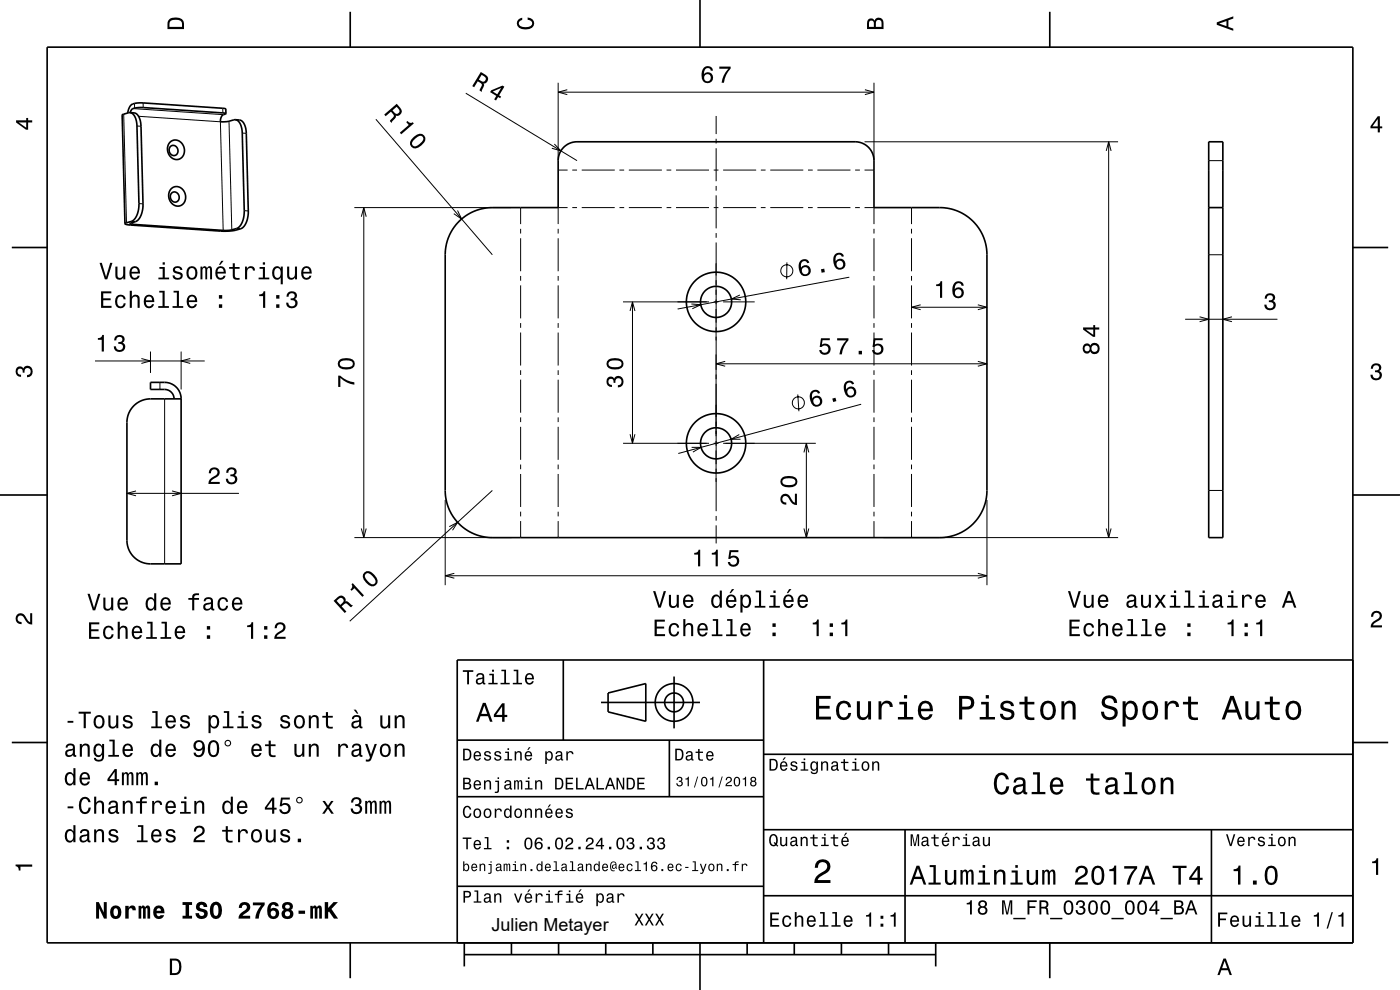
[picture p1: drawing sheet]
<svg xmlns="http://www.w3.org/2000/svg" width="297mm" height="210mm" viewBox="0 0 297 210" stroke-linecap="round" stroke-linejoin="round" font-family="sans-serif">
<defs><g id="words">
<text font-size="3.8" x="104.3" y="197.5">Julien Metayer</text>
</g></defs>
<g fill="none" stroke="#000" stroke-width=".21">
<path d="M98.8 19.8l23.6 14.3M118.4 17.6v16.5M118.4 19.6h67M120.3 19l-1.9 .6 1.9 .5M183.5 19l1.9 .6-1.9 .5M185.4 17.6v16.5M26.2 24.2l.6 23.1M28.2 23l19.2 1.3M28.5 21.9l.1 1M29.1 26.7l.8 .1M29.4 24.7l17.4 1.1 .5 23.1M30.4 21.8v1"/>
<path d="M47.3 23v1M48.6 25.7l.6 23.1M51.4 28.2l.8 .1M79.7 25.3l24.7 28.7M117.6 30.6l1.4 1.4-1.9-.6M118.4 36.1h2M121.4 36.1h1M123.4 36.1h7M131.4 36.1h1M133.4 36.1h7M141.4 36.1h1M143.4 36.1h7"/>
<path d="M151.4 36.1h1M151.9 24.6v3.8M151.9 29.4v1M151.9 31.4v7M151.9 39.4v1M153.4 36.1h7M161.4 36.1h1M163.4 36.1h7M171.4 36.1h1M173.4 36.1h7M181.4 36.1h1M183.4 36.1h2"/>
<path d="M183.4 30.1h53.8M234.7 32l.5-1.9 .5 1.9M235.2 30.1v83.9M256.4 34.1h3M27.9 47h.8M28.1 47.2l.1 .4M29.5 43.2h.8M50.2 48.5h.9M51.8 44.7h.9M75.2 44h33.2M76.7 46l.5-2 .5 2M77.2 44v70"/>
<path d="M97.1 44.7l.8 1.8-1.6-1.2M110.4 44v3.5M110.4 48.5v1M110.4 50.5v7M110.4 58.5v1M118.4 48.5v1M118.4 50.5v7M118.4 58.5v1M120.4 44h-2v3.5M121.4 44h1M123.4 44h7M131.4 44h1"/>
<path d="M133.4 44h7M141.4 44h1M143.4 44h7M151.4 44h1M151.9 55.8v6.7M151.9 41.4v7M151.9 49.4v1M151.9 51.4v7M151.9 59.4v1M153.4 44h7M161.4 44h1M163.4 44h7"/>
<path d="M166.9 55.7v3.5M171.4 44h1M173.4 44h7M180.2 58.8l-36.5 6.7M181.4 44h1M183.4 44h2v3.5M185.4 48.5v1M185.4 50.5v7M185.4 58.5v1M193.4 44v3.5M193.4 48.5v1M193.4 50.5v7"/>
<path d="M193.4 58.5v1M256.4 54h3M20.2 76.6h23.2M30 76.1l1.9 .5-1.9 .5M31.9 74.6v4.5M38.4 74.6v8M40.4 76.1l-2 .5 2 .5M110.4 60.5v7M110.4 68.5v1M110.4 70.5v7M110.4 78.5v1M118.4 60.5v7"/>
<path d="M118.4 68.5v1M118.4 70.5v7M118.4 78.5v1M132.2 64h18.2M133.7 66l.5-2 .5 2M134.2 64v30M146.7 64.5l2 .1-1.8 .9M151.4 64h1M151.9 63.5v1M151.9 65.5v6.7M151.9 75.2v17.3M151.9 77.2h57.5"/>
<path d="M151.9 61.4v7M151.9 69.4v1M151.9 71.4v7M151.9 79.4v1M153.4 64h6.7M153.8 76.7l-1.9 .5 1.9 .5M157 62.6l-1.8 .8 1.9 .2M185.4 60.5v7M185.4 68.5v1M185.4 70.5v7M185.4 78.5v1M193.4 60.5v7"/>
<path d="M193.4 68.5v1M193.4 70.5v7M193.4 78.5v1M193.4 65.2h16M195.3 64.7l-1.9 .5 1.9 .5M207.4 76.7l2 .5-2 .5M207.4 64.7l2 .5-2 .5M251.4 67.7h19.6M254.5 67.2l1.9 .5-1.9 .5M261.3 67.2l-1.9 .5 1.9 .5M33.9 81.1v1.5M34.9 84.6v35"/>
<path d="M110.4 80.5v7M110.4 88.5v1M110.4 90.5v7M110.4 98.5v1M118.4 80.5v7M118.4 88.5v1M118.4 90.5v7M118.4 98.5v1M132.2 94h18.2M133.7 92.1l.5 1.9 .5-1.9M146.7 94.9h2l-1.7 1M151.4 94h1"/>
<path d="M151.9 93.5v1M151.9 95.5v6.7M151.9 81.4v7M151.9 89.4v1M151.9 91.4v7M151.9 99.4v1M153.4 94h19.7M156.8 92.2l-1.7 1h2M169.2 83.7l.3 3.5M170.6 96l.5-2 .5 2M171.1 94v20M182.7 85.7l-38.8 10.5"/>
<path d="M185.4 80.5v7M185.4 88.5v1M185.4 90.5v7M185.4 98.5v1M193.4 80.5v7M193.4 88.5v1M193.4 90.5v7M193.4 98.5v1M26.9 104.7h23.8M28.9 104.1l-2 .6 2 .5M36.5 104.1l1.9 .6-1.9 .5M75.2 114h33.2"/>
<path d="M76.7 112.1l.5 1.9 .5-1.9M94.4 106v18.1M95.3 111.7l1.8-.9-1.1 1.7M104.4 104l-30.2 27.8M110.4 100.5v7M110.4 108.5v1M110.4 110.5v3.5M118.4 100.5v7M118.4 108.5v1M118.4 110.5v3.5M151.9 101.4v7M151.9 109.4v1"/>
<path d="M151.9 111.4v3.9M170.6 112.1l.5 1.9 .5-1.9M185.4 100.5v7M185.4 108.5v1M185.4 110.5v3.5M187.4 114h49.8M193.4 100.5v7M193.4 108.5v1M193.4 110.5v3.5M209.4 106v18.1M234.7 112.1l.5 1.9 .5-1.9M256.4 104h3"/>
<path d="M94.4 122.1h115M96.4 121.6l-2 .5 2 .6M207.4 121.6l2 .5-2 .6"/>
<circle cx="166.9" cy="57.4" r="1.28"/>
<circle cx="169.4" cy="85.5" r="1.28"/>
</g>
<g fill="none" stroke="#000" stroke-width=".35">
<path d="M10 10h277v190h-277zM74.3 2.5v7.5M148.5 0v10M222.7 2.5v7.5M27.1 24a2.09 2.09 0 0 1 2.5-2.2l17.9 1.2 .4 .1v1M27.6 23.9a2.43 2.43 0 0 1 1.4 2.6l.5 16.7a3.9 3.9 0 0 1-1.6 3.8l-1.4 .5M27.6 23.9h.8a2.42 2.42 0 0 1 1.5 2.6l.4 16.7a3.9 3.9 0 0 1-1.6 3.8l-1.2 .4 .6 .2 19.5 1.3 1.2-.1 1.4-.3a3.8 3.8 0 0 0 1.6-3.8l-.4-16.5a2.63 2.63 0 0 0-1.5-2.8M27.6 23.9l-1.7 .5 .6 23.1M27.6 23.9a1.46 1.46 0 0 1 1.8-1.1l18 1.2 .5 .1M36.1 30.2a1.98 1.98 0 0 1 2.3 0 1.98 1.98 0 0 1 .7 2.3 1.74 1.74 0 0 1-1.8 1.4 1.74 1.74 0 0 1-1.6-1.5 2.18 2.18 0 0 1 .4-2.2zM36.2 31.1a1.03 1.03 0 0 1 1.5 .6 1.03 1.03 0 0 1-1.1 1.3 1.2 1.2 0 0 1-.4-1.9zM47.9 24.1a1.39 1.39 0 0 0-1.1 1.7h1.4l1.7-.4"/>
<path d="M49.9 25.4h.9a2.42 2.42 0 0 1 1.4 2.6l.5 16.7a3.9 3.9 0 0 1-1.6 3.8l-1.9 .5h-2.1l-19.4-1.3-1.2-.2M256.4 30.1h3v83.9h-3zM2.5 52.5h7.5M36.3 40.1a1.98 1.98 0 0 1 2.4 0 1.98 1.98 0 0 1 .6 2.3 1.74 1.74 0 0 1-1.7 1.3 1.74 1.74 0 0 1-1.7-1.4 2.19 2.19 0 0 1 .4-2.2zM36.4 40.9a1.03 1.03 0 0 1 1.6 .7 1.03 1.03 0 0 1-1.1 1.2 1.2 1.2 0 0 1-.5-1.9zM97.5 46.9a10 10 0 0 1 6.9-2.9h14v-9.9a4 4 0 0 1 4-4h59a4 4 0 0 1 4 4v9.9h14a10 10 0 0 1 10 10v50a10 10 0 0 1-10 10h-95a10 10 0 0 1-10-10v-50a10 10 0 0 1 3.1-7.1zM256.4 44h3M287 52.5h7.5M28.3 86.1a5 5 0 0 1 3.6-1.5h6.5v35h-6.5a5 5 0 0 1-5-5v-25a5 5 0 0 1 1.4-3.5zM36.9 84.6a2 2 0 0 0-2-2h-3v-1.5h3a3.5 3.5 0 0 1 3.5 3.5M0 105h10M287 105h10"/>
<path d="M119.5 140v17M162 140v60M287 140h-190v60M2.5 157.5h7.5M97 157h65M127.5 149h21M129 147l8-2v8l-8-2zM142 157v12M143 143.5v11M287 157.5h7.5M97 169h65M162 176h125"/>
<path d="M162 160h125M192 176v24M257 176v24M97 188h65M162 190h125M74.3 200v7.5M98.5 202.5h100M98.5 200v5M108.5 200v2.5M118.5 200v2.5M128.5 200v2.5M138.5 200v2.5"/>
<path d="M148.5 200v10M158.5 200v2.5M168.5 200v2.5M178.5 200v2.5M188.5 200v2.5M198.5 200v5M222.7 200v7.5"/>
<circle cx="151.9" cy="64" r="6.3"/>
<circle cx="151.9" cy="64" r="3.3"/>
<circle cx="151.9" cy="94" r="6.3"/>
<circle cx="151.9" cy="94" r="3.3"/>
<circle cx="143" cy="149" r="2"/>
<circle cx="143" cy="149" r="4"/>
</g>
<g fill="#000">
<path d="M36 4a2.18 2.18 0 0 0-.5 2.2h3.5v-1.2a1.43 1.43 0 0 0-1.7-1.3zM36.3 4.4a2.15 2.15 0 0 1 2.2 .3l.1 1h-2.6v-1z" fill-rule="evenodd"/>
<path d="M102 15.3l-1.8 3 .4 .2 .8-1.3a1.08 1.08 0 0 1 .8 .9l-.5 1.1 .5 .3 .5-1.4-.1-.4a.97 .97 0 0 0 .9-.7 .97 .97 0 0 0-.5-1.1zM102.2 15.9a1.1 1.1 0 0 1 .9 .9 .6 .6 0 0 1-.4 .5 .6 .6 0 0 1-.7-.1l-.4-.3z" fill-rule="evenodd"/>
<path d="M109.9 4.2l.9-.4v.4a.7 .7 0 0 0-.7 .5 .7 .7 0 0 0 .3 .8 1.7 1.7 0 0 0 2.5-.5 .9 .9 0 0 0-1-.8v-.5a1.24 1.24 0 0 1 1.4 1.1 1.24 1.24 0 0 1-1 1.4 2.22 2.22 0 0 1-2.5-.7l-.2-.5z" fill-rule="evenodd"/>
<path d="M149.4 14.3a2.39 2.39 0 0 0 .1 3.2 1.16 1.16 0 0 0 1.6-.3 1.16 1.16 0 0 0-.2-1.5 1.16 1.16 0 0 0-1.6 0 1.02 1.02 0 0 1 .9-1.3 .58 .58 0 0 1 .6 .6h.5a1.12 1.12 0 0 0-.8-.9 1.12 1.12 0 0 0-1.1 .2zM149.3 16.5a.75 .75 0 0 1 1.5 0 .75 .75 0 0 1-1.5 0zM152.6 14.1v.5h1.9a5.2 5.2 0 0 0-1.4 3h.5a5.2 5.2 0 0 1 1.4-3.1v-.4z" fill-rule="evenodd"/>
<path d="M184.2 4.2l-.3 .7v1.3h3.5v-1.3a.98 .98 0 0 0-.7-1.1 .98 .98 0 0 0-1.2 .6 .84 .84 0 0 0-1.3-.2zM184.5 4.5a.54 .54 0 0 1 .6-.1 .54 .54 0 0 1 .3 .6v.7h-1zM185.9 4.4a.62 .62 0 0 1 .8-.1 .62 .62 0 0 1 .3 .6v.8h-1.2z" fill-rule="evenodd"/>
<path d="M258.1 4.7v.6l3.5 1.2v-.4l-1-.4v-1.4l1-.4v-.4zM258.6 5l1.6-.5v1z" fill-rule="evenodd"/>
<path d="M3.4 25.5v.5l2.1 1.5h.5v-1.5h.8v-.5h-.8v-.5h-.4v.5zM4 26h1.6v1.1z" fill-rule="evenodd"/>
<path d="M81.5 24.3l.3 .4 1.1-1a1.07 1.07 0 0 1 .6 1l-.8 1 .3 .4 1-1.2v-.4a.97 .97 0 0 0 1.1-.4 .97 .97 0 0 0-.2-1.2l-.7-.9zM83.3 23.4l.8-.8a1.08 1.08 0 0 1 .6 1.2 .6 .6 0 0 1-.5 .4 .6 .6 0 0 1-.6-.4z" fill-rule="evenodd"/>
<path d="M86.2 25.9l.5 .6-1.9 1.6 .3 .4 2.7-2.3-.2-.3a.77 .77 0 0 1-1.2-.2zM87.8 29a1.41 1.41 0 0 0-.6 2.1 1.42 1.42 0 0 0 2.2-.3 1.52 1.52 0 0 0 .6-2.1 1.43 1.43 0 0 0-2.2 .3zM87.7 29.8a2.16 2.16 0 0 1 1.7-1l.4 .5a2.38 2.38 0 0 1-2 1.7l-.4-.5z" fill-rule="evenodd"/>
<path d="M104.2 19.2l-.2 .3 1.3 .8-.5 .8 .4 .2 .5-.7 .4 .2 .2-.3-.4-.3 1.1-1.8-.4-.2zM104.5 19.4l1.8-.7-.8 1.3z" fill-rule="evenodd"/>
<path d="M292.3 24.7l-1.6 2.1v.4h1.6v.9h.4v-.9h.5v-.4h-.5v-2.1zM292.3 25.2v1.6h-1.1z" fill-rule="evenodd"/>
<path d="M21.1 55.8l1.1 3.5h.6l1.1-3.5h-.5l-.9 2.9-.9-2.9zM24.5 56.6v1.7a.89 .89 0 0 0 .6 1 .89 .89 0 0 0 1.1-.5v.5h.4v-2.7h-.5v1.5a.65 .65 0 0 1-.3 .8 .65 .65 0 0 1-.9-.3v-2zM27.8 56.8a1.54 1.54 0 0 0 .8 2.6 1.06 1.06 0 0 0 1-.9h-.4l-.2 .3-.4 .2a.76 .76 0 0 1-.7-1h1.8a1.17 1.17 0 0 0-.5-1.3 1.17 1.17 0 0 0-1.4 .1zM28.1 57.1a.66 .66 0 0 1 .8-.2 .66 .66 0 0 1 .3 .8h-1.3zM33.8 56.6v.4h.7v1.9h-.9v.4h2.3v-.4h-.9v-2.3zM34.5 55.6v.5h.5v-.5zM36.9 56.7a.75 .75 0 0 0-.2 .8 .75 .75 0 0 0 .7 .5l.9 .4a.63 .63 0 0 1-.6 .6 .63 .63 0 0 1-.7-.6h-.4a1.07 1.07 0 0 0 1.2 .9 1.07 1.07 0 0 0 .9-1.2l-.4-.3-1.1-.3a.53 .53 0 0 1 .4-.7 .53 .53 0 0 1 .7 .5h.4a1.03 1.03 0 0 0-.7-.9 1.03 1.03 0 0 0-1.1 .3zM39.9 56.8a1.52 1.52 0 0 0 .8 2.6 1.48 1.48 0 0 0 1.2-1.5 1.48 1.48 0 0 0-1.2-1.4l-.5 .1zM40.2 57.1a.67 .67 0 0 1 .7-.2 .67 .67 0 0 1 .5 .5 1.11 1.11 0 0 1-.7 1.6 1.17 1.17 0 0 1-.5-1.9zM42.5 56.6v2.7h.4l.1-2.1 .2-.3h.2l.2 .2v2.2h.3l.1-2.1 .3-.4 .2 .2 .1 .4v1.9h.4v-1.9a.7 .7 0 0 0-.5-.9l-.6 .3-.2-.2-.3-.1-.5 .3v-.2zM46.9 55.3l-.5 .9h.3l.7-.9zM46 56.8a1.54 1.54 0 0 0 .8 2.6 1.05 1.05 0 0 0 1.1-.9h-.5l-.2 .3-.4 .2a.76 .76 0 0 1-.7-1h1.8a1.16 1.16 0 0 0-.5-1.3 1.16 1.16 0 0 0-1.4 .1zM46.3 57.1a.66 .66 0 0 1 .8-.2 .66 .66 0 0 1 .3 .8h-1.3zM49.4 55.8v.8h-.8v.4h.8v1.8a1.04 1.04 0 0 0 1.4 .5v-.4a.68 .68 0 0 1-1-.3v-1.6h1v-.4h-1v-.8zM52 56.6v2.7h.4v-1.6a.66 .66 0 0 1 .4-.8 .66 .66 0 0 1 .8 .3l.1 .2h.4a.89 .89 0 0 0-.7-.9 .89 .89 0 0 0-1 .5v-.4zM55.1 56.6v.4h.7v1.9h-.9v.4h2.2v-.4h-.9v-2.3zM55.8 55.6v.5h.4v-.5zM58 56.8a1.57 1.57 0 0 0 .8 2.6l.4-.2 .4-.4v1.5h.4v-3.7h-.4v.4l-.2-.3a.87 .87 0 0 0-1.4 .1zM58.4 57.1a.62 .62 0 0 1 .6-.2 .62 .62 0 0 1 .5 .5 1.12 1.12 0 0 1-.6 1.6 1.19 1.19 0 0 1-.5-1.9zM60.9 56.6v1.7a.89 .89 0 0 0 .6 1 .89 .89 0 0 0 1.1-.5v.5h.4v-2.7h-.4v1.5a.65 .65 0 0 1-.4 .8 .65 .65 0 0 1-.8-.3v-2zM64.2 56.8a1.54 1.54 0 0 0 .8 2.6 1.06 1.06 0 0 0 1.1-.9h-.5l-.2 .3-.4 .2a.76 .76 0 0 1-.6-1h1.7a1.17 1.17 0 0 0-.5-1.3 1.17 1.17 0 0 0-1.4 .1zM64.5 57.1a.66 .66 0 0 1 .8-.2 .66 .66 0 0 1 .4 .8h-1.3z" fill-rule="evenodd"/>
<path d="M169.9 55.2a2.23 2.23 0 0 0 .6 3.4 1.16 1.16 0 0 0 1.4-.6 1.16 1.16 0 0 0-.4-1.5 1.16 1.16 0 0 0-1.6 .3 1.03 1.03 0 0 1 .6-1.4 .58 .58 0 0 1 .7 .4l.5-.1a1.1 1.1 0 0 0-1.8-.5zM170 57.4a.75 .75 0 0 1 1.5 0 .75 .75 0 0 1-1.5 0zM174.2 57.1l.1 .8 .7-.2-.1-.7zM177.3 53.9a2.24 2.24 0 0 0 .5 3.3 1.16 1.16 0 0 0 1.5-.6 1.16 1.16 0 0 0-.5-1.5 1.16 1.16 0 0 0-1.5 .3 1.03 1.03 0 0 1 .6-1.4 .58 .58 0 0 1 .7 .5l.4-.1a1.1 1.1 0 0 0-1.7-.5zM177.4 56.1a.75 .75 0 0 1 1.5 0 .75 .75 0 0 1-1.5 0z" fill-rule="evenodd"/>
<path d="M21.4 61.8v3.5h2.3v-.4h-1.8v-1.2h1.6v-.4h-1.6v-1.1h1.7v-.4zM24.7 62.9a1.53 1.53 0 0 0 .9 2.5 1.06 1.06 0 0 0 1.1-1.1h-.5a.67 .67 0 0 1-.6 .7 .67 .67 0 0 1-.7-.6 1.11 1.11 0 0 1 .7-1.5 .59 .59 0 0 1 .6 .6h.5a1.09 1.09 0 0 0-.8-1 1.09 1.09 0 0 0-1.2 .4zM27.5 61.7v3.6h.5v-1.6a.63 .63 0 0 1 .5-.8 .63 .63 0 0 1 .7 .7v1.7h.4v-1.8a.88 .88 0 0 0-.6-1 .88 .88 0 0 0-1 .5v-1.3zM30.8 62.9a1.54 1.54 0 0 0 .8 2.5 1.06 1.06 0 0 0 1.1-.9h-.5l-.2 .4-.4 .1a.76 .76 0 0 1-.6-.9h1.7a1.16 1.16 0 0 0-.5-1.4 1.16 1.16 0 0 0-1.4 .2zM31.1 63.1a.66 .66 0 0 1 .8-.1 .66 .66 0 0 1 .4 .7h-1.3zM33.8 61.7v.4h.7v2.8h-.9v.4h2.2v-.4h-.9v-3.2zM36.8 61.7v.4h.7v2.8h-.9v.4h2.3v-.4h-.9v-3.2zM39.9 62.9a1.54 1.54 0 0 0 .8 2.5 1.07 1.07 0 0 0 1.1-.9h-.4l-.3 .4-.3 .1a.76 .76 0 0 1-.7-.9h1.7a1.16 1.16 0 0 0-.5-1.4 1.16 1.16 0 0 0-1.4 .2zM40.3 63.1a.66 .66 0 0 1 .7-.1 .66 .66 0 0 1 .4 .7h-1.3zM46.4 64.6v.7h.7v-.7zM46.4 62.6v.7h.7v-.7z" fill-rule="evenodd"/>
<path d="M20.8 71.7v.4h.8v2.5h.4v-3.6h-.3a.77 .77 0 0 1-.9 .7zM24.5 71.3l-.3 .9h.5a.62 .62 0 0 1 .3-.8 .62 .62 0 0 1 .8 .3 .62 .62 0 0 1-.2 .8h-.5v.4a.72 .72 0 0 1 .9 .5 .72 .72 0 0 1-.4 .9 .72 .72 0 0 1-.9-.5l-.1-.3h-.5a1.18 1.18 0 0 0 1.6 1.2 1.18 1.18 0 0 0 .6-1.9l-.3-.1a.9 .9 0 0 0 .4-1.1 .9 .9 0 0 0-1.1-.6z" fill-rule="evenodd"/>
<path d="M55 62.5v.3h.8v2.5h.5v-3.5h-.4a.77 .77 0 0 1-.9 .7zM58.6 64.6v.7h.7v-.7zM58.6 62.6v.7h.7v-.7zM61.1 62.1l-.3 .8h.4a.62 .62 0 0 1 .4-.7 .62 .62 0 0 1 .8 .2 .62 .62 0 0 1-.3 .9h-.4v.4a.72 .72 0 0 1 .9 .4 .72 .72 0 0 1-.5 .9 .72 .72 0 0 1-.9-.5v-.3h-.5a1.18 1.18 0 0 0 1.5 1.2 1.18 1.18 0 0 0 .6-1.8l-.2-.2a.91 .91 0 0 0 .3-1.1 .91 .91 0 0 0-1-.5z" fill-rule="evenodd"/>
<path d="M174.2 71.7l-.3 1.9h.4a.8 .8 0 0 1 1.2-.2 .8 .8 0 0 1 0 1.2 .8 .8 0 0 1-1.2-.3h-.5a1.21 1.21 0 0 0 1.5 1 1.21 1.21 0 0 0 .8-1.6 1.21 1.21 0 0 0-1.7-.6l.1-.9h1.5v-.5zM177.6 71.7v.5h1.9a5.2 5.2 0 0 0-1.4 3h.5a5.3 5.3 0 0 1 1.4-3v-.5zM182.2 74.4v.8h.7v-.8zM185.4 71.7l-.3 1.9h.4a.8 .8 0 0 1 1.2-.2 .8 .8 0 0 1 0 1.2 .8 .8 0 0 1-1.2-.3h-.5a1.21 1.21 0 0 0 1.5 1 1.21 1.21 0 0 0 .8-1.6 1.21 1.21 0 0 0-1.7-.6l.1-.9h1.5v-.5z" fill-rule="evenodd"/>
<path d="M198.6 60.3v.4h.8v2.5h.5v-3.5h-.4a.77 .77 0 0 1-.9 .6zM202.6 59.9a2.39 2.39 0 0 0 .1 3.3 1.16 1.16 0 0 0 1.6-.4 1.16 1.16 0 0 0-.2-1.5 1.16 1.16 0 0 0-1.6 0 1.02 1.02 0 0 1 .9-1.2 .58 .58 0 0 1 .6 .5h.5a1.12 1.12 0 0 0-.8-.9 1.12 1.12 0 0 0-1.1 .2zM202.5 62.1a.75 .75 0 0 1 1.5 0 .75 .75 0 0 1-1.5 0z" fill-rule="evenodd"/>
<path d="M229.9 73.1a1.1 1.1 0 0 0-.2 1.3 1.1 1.1 0 0 0 1.1 .6l.5-.5a1.11 1.11 0 0 0 1.6 .5 1.11 1.11 0 0 0 .3-1.6 1.03 1.03 0 0 0-.9-.7 1.03 1.03 0 0 0-1 .6l-.1-.2a.85 .85 0 0 0-1.3 0zM231.5 73.9a.71 .71 0 0 1 1.4 0 .71 .71 0 0 1-1.4 0zM230 73.9a.6 .6 0 0 1 1.2 0 .6 .6 0 0 1-1.2 0zM229.8 69.5v.4l2.1 1.5h.4v-1.5h.9v-.4h-.9v-.5h-.4v.5zM230.4 69.9h1.5v1.1z" fill-rule="evenodd"/>
<path d="M268.6 62.5a1.08 1.08 0 0 1 1.3-.2 1.08 1.08 0 0 1 .5 1.3l-.3 .2a1.06 1.06 0 0 1 .5 1.3 1.06 1.06 0 0 1-1.2 .7 1.1 1.1 0 0 1-1.2-1.2h.5a.71 .71 0 0 0 1 .8 .71 .71 0 0 0 0-1.3h-.5v-.4a.61 .61 0 0 0 .8-.3 .61 .61 0 0 0-.3-.8 .61 .61 0 0 0-.8 .2l-.2 .6h-.4z" fill-rule="evenodd"/>
<path d="M291.1 77.4a1.08 1.08 0 0 1 1.4-.2 1.08 1.08 0 0 1 .4 1.2l-.3 .3a1.06 1.06 0 0 1 .5 1.3 1.06 1.06 0 0 1-1.2 .7 1.1 1.1 0 0 1-1.2-1.2h.5a.71 .71 0 0 0 1 .8 .71 .71 0 0 0 .1-1.3h-.6v-.4a.61 .61 0 0 0 .8-.3 .61 .61 0 0 0-.2-.8 .61 .61 0 0 0-.9 .2l-.1 .5h-.5z" fill-rule="evenodd"/>
<path d="M3.6 78a.86 .86 0 0 1 1.4 .2 1.06 1.06 0 0 1 1.2-.6 1.06 1.06 0 0 1 .7 1.2 1.1 1.1 0 0 1-1.2 1.2v-.4a.71 .71 0 0 0 .8-1 .71 .71 0 0 0-1.3-.1v.6h-.4a.61 .61 0 0 0-.3-.8 .61 .61 0 0 0-.8 .2 .61 .61 0 0 0 .2 .8l.6 .2v.4a1.15 1.15 0 0 1-1.2-.6 1.15 1.15 0 0 1 .3-1.3z" fill-rule="evenodd"/>
<path d="M71.7 79.7v2.4h.5v-1.9a5.2 5.2 0 0 0 3 1.4v-.5a5.3 5.3 0 0 1-3-1.4zM72.1 76.3a1.13 1.13 0 0 0-.4 1.2 1.13 1.13 0 0 0 1 .8 2.28 2.28 0 0 0 2.5-.6 1.14 1.14 0 0 0-.9-1.7 2.89 2.89 0 0 0-2.2 .3zM72.2 76.8a2.38 2.38 0 0 1 2.6 0v.7a2.38 2.38 0 0 1-2.6 0z" fill-rule="evenodd"/>
<path d="M128.9 80.2a1.17 1.17 0 0 0-.2 1.2 1.17 1.17 0 0 0 1.1 .7v-.5a.62 .62 0 0 1-.8-.3 .62 .62 0 0 1 .3-.8 .62 .62 0 0 1 .8 .2l.1 .5h.4a.72 .72 0 0 1 .4-.9 .72 .72 0 0 1 .9 .5 .72 .72 0 0 1-.5 .9h-.3v.5a1.18 1.18 0 0 0 1.2-1.5 1.18 1.18 0 0 0-1.9-.6l-.1 .2a.86 .86 0 0 0-1.4-.1zM129.1 76.3a1.13 1.13 0 0 0-.4 1.2 1.13 1.13 0 0 0 1 .8 2.28 2.28 0 0 0 2.5-.6 1.14 1.14 0 0 0-.9-1.7 2.89 2.89 0 0 0-2.2 .3zM129.2 76.8a2.38 2.38 0 0 1 2.6 0v.7a2.38 2.38 0 0 1-2.6 0z" fill-rule="evenodd"/>
<path d="M172.2 83a2.24 2.24 0 0 0 .8 3.3 1.16 1.16 0 0 0 1.4-.7 1.16 1.16 0 0 0-.6-1.5 1.16 1.16 0 0 0-1.5 .5 1.02 1.02 0 0 1 .5-1.5 .58 .58 0 0 1 .7 .4l.5-.1a1.1 1.1 0 0 0-1.8-.4zM172.5 85.1a.75 .75 0 0 1 1.5 0 .75 .75 0 0 1-1.5 0zM176.6 84.5l.2 .8 .6-.2-.2-.7zM179.4 81.1a2.24 2.24 0 0 0 .8 3.2 1.16 1.16 0 0 0 1.4-.7 1.16 1.16 0 0 0-.6-1.4 1.16 1.16 0 0 0-1.5 .4 1.03 1.03 0 0 1 .5-1.4 .58 .58 0 0 1 .8 .3l.4-.1a1.1 1.1 0 0 0-1.8-.3zM179.7 83.2a.75 .75 0 0 1 1.5 0 .75 .75 0 0 1-1.5 0z" fill-rule="evenodd"/>
<path d="M44.6 99.5l-.3 .9h.4a.71 .71 0 0 1 .6-.8 .71 .71 0 0 1 .8 .5 .71 .71 0 0 1-.5 .8 1.81 1.81 0 0 0-1.4 1.8h2.4v-.5h-1.9a2.23 2.23 0 0 1 1.5-1.1 1.13 1.13 0 0 0 .1-1.7 1.13 1.13 0 0 0-1.7 .1zM48.3 99.4l-.3 .9h.4a.62 .62 0 0 1 .4-.8 .62 .62 0 0 1 .8 .3 .62 .62 0 0 1-.2 .8h-.5v.4a.72 .72 0 0 1 .9 .5 .72 .72 0 0 1-.5 .9 .72 .72 0 0 1-.9-.5v-.3h-.5a1.18 1.18 0 0 0 1.5 1.2 1.18 1.18 0 0 0 .6-1.9l-.2-.1a.9 .9 0 0 0 .3-1.1 .9 .9 0 0 0-1-.6z" fill-rule="evenodd"/>
<path d="M165.8 105.1a1.19 1.19 0 0 0-.2 1.3 1.19 1.19 0 0 0 1.2 .7v-.5a.7 .7 0 0 1-.8-.5 .7 .7 0 0 1 .5-.9 .7 .7 0 0 1 .8 .5 1.8 1.8 0 0 0 1.8 1.4v-2.4h-.5v1.9a2.22 2.22 0 0 1-1.1-1.4 1.11 1.11 0 0 0-1.7-.1zM166 101.3a1.13 1.13 0 0 0-.4 1.2 1.13 1.13 0 0 0 1 .8 2.28 2.28 0 0 0 2.5-.6 1.14 1.14 0 0 0-1-1.7 2.86 2.86 0 0 0-2.1 .3zM166.1 101.8a2.38 2.38 0 0 1 2.6 0v.7a2.36 2.36 0 0 1-2.6 0z" fill-rule="evenodd"/>
<path d="M3.6 130.4a1.22 1.22 0 0 1 2 .7l.4 .6 .4 .3v-1.9h.4v2.4a1.8 1.8 0 0 1-1.7-1.4 .71 .71 0 0 0-.9-.5 .71 .71 0 0 0-.5 .8 .71 .71 0 0 0 .9 .5v.5a1.18 1.18 0 0 1-1.2-.7 1.18 1.18 0 0 1 .2-1.3z" fill-rule="evenodd"/>
<path d="M18.9 132v3.5h2.2v-.4h-1.8v-1.2h1.6v-.4h-1.6v-1.1h1.8v-.4zM22.2 133.1a1.53 1.53 0 0 0 .8 2.5 1.06 1.06 0 0 0 1.1-1.1h-.4a.67 .67 0 0 1-.7 .7 .67 .67 0 0 1-.7-.6 1.11 1.11 0 0 1 .7-1.5 .59 .59 0 0 1 .7 .6h.4a1.09 1.09 0 0 0-.8-1 1.09 1.09 0 0 0-1.1 .4zM25 131.9v3.6h.4v-1.6a.63 .63 0 0 1 .5-.8 .63 .63 0 0 1 .7 .7v1.7h.5v-1.8a.88 .88 0 0 0-.6-.9 .88 .88 0 0 0-1.1 .4v-1.3zM28.2 133.1a1.54 1.54 0 0 0 .8 2.5 1.05 1.05 0 0 0 1.1-.9h-.4l-.2 .4-.4 .1a.76 .76 0 0 1-.7-.9h1.8a1.16 1.16 0 0 0-.5-1.4 1.16 1.16 0 0 0-1.5 .2zM28.6 133.3a.66 .66 0 0 1 .8-.1 .66 .66 0 0 1 .3 .7h-1.3zM31.2 131.9v.4h.7v2.8h-.9v.4h2.3v-.4h-.9v-3.2zM34.3 131.9v.4h.7v2.8h-.9v.4h2.2v-.4h-.9v-3.2zM37.3 133.1a1.54 1.54 0 0 0 .8 2.5 1.06 1.06 0 0 0 1.1-.9h-.4l-.2 .4-.4 .1a.76 .76 0 0 1-.7-.9h1.8a1.16 1.16 0 0 0-.5-1.4 1.16 1.16 0 0 0-1.5 .2zM37.7 133.3a.66 .66 0 0 1 .8-.1 .66 .66 0 0 1 .3 .7h-1.3zM43.9 134.8v.7h.7v-.7zM43.9 132.8v.8h.7v-.8z" fill-rule="evenodd"/>
<path d="M18.6 126l1.1 3.5h.5l1.1-3.5h-.5l-.9 2.9-.9-2.9zM21.9 126.8v1.7a.89 .89 0 0 0 .6 1 .89 .89 0 0 0 1.1-.4v.4h.4v-2.7h-.4v1.5a.65 .65 0 0 1-.4 .8 .65 .65 0 0 1-.8-.3v-2zM25.2 127a1.54 1.54 0 0 0 .8 2.6 1.06 1.06 0 0 0 1.1-.9h-.5l-.2 .3-.3 .2a.76 .76 0 0 1-.7-1h1.7a1.17 1.17 0 0 0-.5-1.3 1.17 1.17 0 0 0-1.4 .1zM25.6 127.3a.66 .66 0 0 1 .7-.2 .66 .66 0 0 1 .4 .8h-1.3zM31.2 127a1.57 1.57 0 0 0 .7 2.6l.5-.2 .3-.4v.5h.5v-3.7h-.5v1.4a.89 .89 0 0 0-1.5-.2zM31.5 127.3a.62 .62 0 0 1 .7-.2 .62 .62 0 0 1 .5 .6 1.11 1.11 0 0 1-.7 1.5 1.18 1.18 0 0 1-.5-1.9zM34.3 127a1.54 1.54 0 0 0 .8 2.6 1.06 1.06 0 0 0 1.1-.9h-.4l-.3 .3-.3 .2a.76 .76 0 0 1-.7-1h1.7a1.17 1.17 0 0 0-.4-1.3 1.17 1.17 0 0 0-1.5 .1zM34.7 127.3a.66 .66 0 0 1 .8-.2 .66 .66 0 0 1 .3 .8h-1.3zM40 126.8v.4h.8v2.3h.4v-2.3h1v-.4h-1v-.3l.4-.2h.6v-.4a1.04 1.04 0 0 0-1.4 .7v.2zM43.5 126.9l-.3 .6h.4a.55 .55 0 0 1 .7-.5 .55 .55 0 0 1 .4 .8h-.2a1 1 0 0 0-1.1 .3 1 1 0 0 0-.2 1 .94 .94 0 0 0 1.6 0l.1 .3 .6 .1v-.4h-.3v-1.6a1.02 1.02 0 0 0-1.7-.6zM43.6 128.4l1.1-.3a.77 .77 0 0 1-.2 .9 .77 .77 0 0 1-.8 .1zM46.5 127a1.53 1.53 0 0 0 .8 2.6 1.05 1.05 0 0 0 1.1-1.1h-.4a.67 .67 0 0 1-.7 .7 .67 .67 0 0 1-.7-.6 1.12 1.12 0 0 1 .7-1.6 .6 .6 0 0 1 .6 .7h.5a1.09 1.09 0 0 0-.8-1 1.09 1.09 0 0 0-1.1 .3zM49.5 127a1.54 1.54 0 0 0 .8 2.6 1.06 1.06 0 0 0 1.1-.9h-.5l-.2 .3-.4 .2a.76 .76 0 0 1-.7-1h1.8a1.17 1.17 0 0 0-.5-1.3 1.17 1.17 0 0 0-1.4 .1zM49.8 127.3a.66 .66 0 0 1 .8-.2 .66 .66 0 0 1 .4 .8h-1.4z" fill-rule="evenodd"/>
<path d="M52.4 132.7v.3h.8v2.5h.5v-3.5h-.3a.77 .77 0 0 1-1 .7zM56 134.8v.7h.7v-.7zM56 132.8v.8h.7v-.8zM58.6 132.3l-.3 1h.4a.7 .7 0 0 1 .5-.9 .7 .7 0 0 1 .9 .5 .7 .7 0 0 1-.5 .9 1.8 1.8 0 0 0-1.4 1.7h2.4v-.4h-1.9a2.22 2.22 0 0 1 1.5-1.2 1.13 1.13 0 0 0 .1-1.7 1.13 1.13 0 0 0-1.7 .1z" fill-rule="evenodd"/>
<path d="M70.8 127.5l2.3 2.5 .4-.3-1-1.1a.85 .85 0 0 1 1.3-.4l.7 .6 .4-.3-1.2-.9h-.4a.97 .97 0 0 0-.5-1.1 .97 .97 0 0 0-1.2 .2zM71.4 127.5a1.09 1.09 0 0 1 1.1-.7 .6 .6 0 0 1 .4 .6 .6 .6 0 0 1-.3 .5l-.4 .4z" fill-rule="evenodd"/>
<path d="M74.6 123.9a.77 .77 0 0 1-.3 1.2l.3 .2 .6-.5 1.7 1.8 .3-.3-2.4-2.6zM77.3 121.4a1.43 1.43 0 0 0 .3 2.2 1.42 1.42 0 0 0 2.2 .5 1.41 1.41 0 0 0-.4-2.2 1.51 1.51 0 0 0-2.1-.5zM77.6 121.7l.3-.1a2.38 2.38 0 0 1 1.8 1.9l-.5 .5a2.38 2.38 0 0 1-1.8-2z" fill-rule="evenodd"/>
<path d="M138.9 131.4v3.5h2.2v-.4h-1.8v-1.2h1.6v-.4h-1.6v-1h1.7v-.5zM142.1 132.5a1.52 1.52 0 0 0 .9 2.5 1.05 1.05 0 0 0 1.1-1h-.4a.67 .67 0 0 1-.7 .6 .67 .67 0 0 1-.7-.6 1.12 1.12 0 0 1 .7-1.5 .6 .6 0 0 1 .6 .6h.5a1.09 1.09 0 0 0-.8-.9 1.09 1.09 0 0 0-1.2 .3zM145 131.3v3.6h.4v-1.5a.63 .63 0 0 1 .4-.8 .63 .63 0 0 1 .8 .3v2h.5v-1.7a.88 .88 0 0 0-.6-1 .88 .88 0 0 0-1.1 .4v-1.3zM148.2 132.5a1.54 1.54 0 0 0 .8 2.5 1.06 1.06 0 0 0 1.1-.8h-.4l-.2 .3-.4 .1a.76 .76 0 0 1-.7-.9h1.8a1.17 1.17 0 0 0-.5-1.4 1.17 1.17 0 0 0-1.5 .2zM148.6 132.7a.66 .66 0 0 1 .8-.1 .66 .66 0 0 1 .3 .7h-1.3zM151.2 131.3v.4h.7v2.9h-.9v.3h2.3v-.3h-.9v-3.3zM154.3 131.3v.4h.6v2.9h-.9v.3h2.3v-.3h-.9v-3.3zM157.3 132.5a1.54 1.54 0 0 0 .8 2.5 1.06 1.06 0 0 0 1.1-.8h-.4l-.2 .3-.4 .1a.76 .76 0 0 1-.7-.9h1.8a1.17 1.17 0 0 0-.5-1.4 1.17 1.17 0 0 0-1.5 .2zM157.7 132.7a.66 .66 0 0 1 .8-.1 .66 .66 0 0 1 .3 .7h-1.3zM163.9 134.2v.7h.7v-.7zM163.9 132.2v.8h.7v-.8z" fill-rule="evenodd"/>
<path d="M138.5 125.4l1.2 3.5h.5l1.1-3.5h-.5l-.9 3-.9-3zM141.9 126.2v1.8a.89 .89 0 0 0 .6 1 .89 .89 0 0 0 1.1-.5v.4h.4v-2.7h-.4v1.5a.64 .64 0 0 1-.4 .8 .64 .64 0 0 1-.8-.3l-.1-2zM145.2 126.5a1.54 1.54 0 0 0 .8 2.5 1.05 1.05 0 0 0 1.1-.9h-.5l-.2 .4-.4 .1a.76 .76 0 0 1-.7-.9h1.8a1.16 1.16 0 0 0-.5-1.4 1.16 1.16 0 0 0-1.4 .2zM145.5 126.7a.66 .66 0 0 1 .8-.1 .66 .66 0 0 1 .4 .7h-1.4zM151.2 126.5a1.57 1.57 0 0 0 .7 2.5l.5-.1 .3-.4v.4h.4v-3.6h-.4v1.3a.89 .89 0 0 0-1.5-.1zM151.5 126.8a.62 .62 0 0 1 .7-.3 .62 .62 0 0 1 .4 .6 1.12 1.12 0 0 1-.6 1.5 1.18 1.18 0 0 1-.5-1.8zM155.3 125l-.5 .8h.3l.7-.8zM154.3 126.5a1.54 1.54 0 0 0 .8 2.5 1.06 1.06 0 0 0 1.1-.9h-.5l-.2 .4-.4 .1a.76 .76 0 0 1-.6-.9h1.7a1.17 1.17 0 0 0-.5-1.4 1.17 1.17 0 0 0-1.4 .2zM154.6 126.7a.66 .66 0 0 1 .8-.1 .66 .66 0 0 1 .4 .7h-1.3zM157.1 126.2v3.7h.4v-1.4a.93 .93 0 0 0 1 .5 .93 .93 0 0 0 .8-.8 1.5 1.5 0 0 0-1-2.1l-.5 .1-.3 .4v-.4zM157.7 126.8a.63 .63 0 0 1 .7-.3 .63 .63 0 0 1 .4 .6 1.13 1.13 0 0 1-.6 1.5 1.18 1.18 0 0 1-.5-1.8zM160.3 125.3v.3h.7v2.9h-.9v.4h2.3v-.4h-.9v-3.2zM163.4 126.3v.4h.7v1.8h-.9v.4h2.2v-.4h-.9v-2.2zM164.1 125.3v.5h.4v-.5zM167.4 125l-.5 .8h.3l.7-.8zM166.4 126.5a1.54 1.54 0 0 0 .8 2.5 1.06 1.06 0 0 0 1.1-.9h-.4l-.2 .4-.4 .1a.76 .76 0 0 1-.7-.9h1.8a1.16 1.16 0 0 0-.5-1.4 1.16 1.16 0 0 0-1.5 .2zM166.8 126.7a.66 .66 0 0 1 .8-.1 .66 .66 0 0 1 .3 .7h-1.3zM169.5 126.5a1.54 1.54 0 0 0 .8 2.5 1.06 1.06 0 0 0 1.1-.9h-.5l-.2 .4-.4 .1a.76 .76 0 0 1-.7-.9h1.8a1.16 1.16 0 0 0-.5-1.4 1.16 1.16 0 0 0-1.4 .2zM169.8 126.7a.66 .66 0 0 1 .8-.1 .66 .66 0 0 1 .3 .7h-1.3z" fill-rule="evenodd"/>
<path d="M147.3 117.3v.3h.8v2.5h.4v-3.5h-.3a.77 .77 0 0 1-.9 .7zM151 117.3v.3h.8v2.5h.5v-3.5h-.4a.77 .77 0 0 1-.9 .7zM154.8 116.7l-.3 1.9h.4a.79 .79 0 0 1 1.2-.2 .79 .79 0 0 1 0 1.1 .79 .79 0 0 1-1.2 0v-.3h-.5a1.21 1.21 0 0 0 1.5 1.1 1.21 1.21 0 0 0 .8-1.7 1.21 1.21 0 0 0-1.7-.5l.1-1h1.5v-.4z" fill-rule="evenodd"/>
<path d="M172.4 132.1v.4h.8v2.4h.5v-3.5h-.4a.77 .77 0 0 1-.9 .7zM176 134.2v.7h.7v-.7zM176 132.2v.8h.7v-.8zM178.5 132.1v.4h.8v2.4h.5v-3.5h-.4a.77 .77 0 0 1-.9 .7z" fill-rule="evenodd"/>
<path d="M226.9 131.4v3.5h2.2v-.4h-1.8v-1.2h1.6v-.4h-1.6v-1h1.8v-.5zM230.2 132.5a1.52 1.52 0 0 0 .8 2.5 1.05 1.05 0 0 0 1.1-1h-.4a.67 .67 0 0 1-.7 .6 .67 .67 0 0 1-.7-.6 1.12 1.12 0 0 1 .7-1.5 .6 .6 0 0 1 .7 .6h.4a1.09 1.09 0 0 0-.8-.9 1.09 1.09 0 0 0-1.1 .3zM233 131.3v3.6h.4v-1.5a.63 .63 0 0 1 .4-.8 .63 .63 0 0 1 .8 .3v2h.5v-1.7a.88 .88 0 0 0-.6-1 .88 .88 0 0 0-1.1 .4v-1.3zM236.2 132.5a1.54 1.54 0 0 0 .8 2.5 1.06 1.06 0 0 0 1.1-.8h-.4l-.2 .3-.4 .1a.76 .76 0 0 1-.7-.9h1.8a1.17 1.17 0 0 0-.5-1.4 1.17 1.17 0 0 0-1.5 .2zM236.6 132.7a.66 .66 0 0 1 .8-.1 .66 .66 0 0 1 .3 .7h-1.3zM239.2 131.3v.4h.7v2.9h-.9v.3h2.3v-.3h-.9v-3.3zM242.3 131.3v.4h.7v2.9h-1v.3h2.3v-.3h-.9v-3.3zM245.3 132.5a1.54 1.54 0 0 0 .8 2.5 1.06 1.06 0 0 0 1.1-.8h-.4l-.2 .3-.4 .1a.76 .76 0 0 1-.7-.9h1.8a1.17 1.17 0 0 0-.5-1.4 1.17 1.17 0 0 0-1.5 .2zM245.7 132.7a.66 .66 0 0 1 .8-.1 .66 .66 0 0 1 .3 .7h-1.3zM251.9 134.2v.7h.7v-.7zM251.9 132.2v.8h.7v-.8z" fill-rule="evenodd"/>
<path d="M226.6 125.4l1.1 3.5h.5l1.1-3.5h-.5l-.9 3-.9-3zM229.9 126.2v1.8a.89 .89 0 0 0 .6 1 .89 .89 0 0 0 1.1-.5v.4h.4v-2.7h-.4v1.5a.65 .65 0 0 1-.4 .8 .65 .65 0 0 1-.8-.3v-2zM233.2 126.5a1.54 1.54 0 0 0 .8 2.5 1.06 1.06 0 0 0 1.1-.9h-.5l-.2 .4-.4 .1a.76 .76 0 0 1-.6-.9h1.7a1.16 1.16 0 0 0-.5-1.4 1.16 1.16 0 0 0-1.4 .2zM233.5 126.7a.66 .66 0 0 1 .8-.1 .66 .66 0 0 1 .4 .7h-1.3zM239.3 126.3l-.2 .7h.4a.55 .55 0 0 1 .6-.6 .55 .55 0 0 1 .4 .8l-.2 .1a1 1 0 0 0-1 .2 1 1 0 0 0-.3 1 .94 .94 0 0 0 1.6 0l.1 .3 .6 .1v-.3l-.2-.1-.1-1.6a1.02 1.02 0 0 0-1.7-.6zM239.5 127.8l1.1-.3a.77 .77 0 0 1-.2 .9 .77 .77 0 0 1-.9 .1zM242.1 126.2v1.8a.89 .89 0 0 0 .6 1 .89 .89 0 0 0 1-.5v.4h.5v-2.7h-.5v1.5a.65 .65 0 0 1-.4 .8 .65 .65 0 0 1-.8-.3v-2zM245 126.2l.9 1.3-1 1.4h.5l.7-1.1 .7 1.1h.6l-1-1.4 .9-1.3h-.5l-.7 1-.6-1zM248.4 126.3v.4h.7v1.8h-1v.4h2.3v-.4h-.9v-2.2zM249 125.3v.5h.5v-.5zM251.4 125.3v.3h.7v2.9h-1v.4h2.3v-.4h-.9v-3.2zM254.4 126.3v.4h.7v1.8h-.9v.4h2.3v-.4h-.9v-2.2zM255.1 125.3v.5h.5v-.5zM257.5 126.3l-.2 .7h.4a.55 .55 0 0 1 .7-.6 .55 .55 0 0 1 .3 .8l-.2 .1a1 1 0 0 0-1 .2 1 1 0 0 0-.3 1 .93 .93 0 0 0 1.7 0l.1 .3 .5 .1v-.3l-.2-.1v-1.6a1.02 1.02 0 0 0-.7-.8 1.02 1.02 0 0 0-1.1 .2zM257.7 127.8l1.1-.3a.77 .77 0 0 1-.2 .9 .77 .77 0 0 1-.9 .1l-.1-.4zM260.5 126.3v.4h.7v1.8h-.9v.4h2.3v-.4h-1v-2.2zM261.2 125.3v.5h.5v-.5zM263.5 126.2v2.7h.4v-1.6a.66 .66 0 0 1 .4-.7 .66 .66 0 0 1 .8 .2l.1 .2h.4a.89 .89 0 0 0-.7-.9 .89 .89 0 0 0-1 .5v-.4zM266.6 126.5a1.54 1.54 0 0 0 .8 2.5 1.06 1.06 0 0 0 1.1-.9h-.5l-.2 .4-.4 .1a.76 .76 0 0 1-.7-.9h1.8a1.17 1.17 0 0 0-.5-1.4 1.17 1.17 0 0 0-1.4 .2zM266.9 126.7a.66 .66 0 0 1 .8-.1 .66 .66 0 0 1 .4 .7h-1.4zM273.2 125.4l-1.3 3.5h.5l.4-1h1.4l.3 1h.5l-1.3-3.5zM273.5 125.9l.5 1.5h-1.1z" fill-rule="evenodd"/>
<path d="M260.4 132.1v.4h.8v2.4h.5v-3.5h-.3a.77 .77 0 0 1-1 .7zM264 134.2v.7h.7v-.7zM264 132.2v.8h.7v-.8zM266.5 132.1v.4h.8v2.4h.5v-3.5h-.4a.77 .77 0 0 1-.9 .7z" fill-rule="evenodd"/>
<path d="M291.2 129.9a1.18 1.18 0 0 1 1.9 .3 1.18 1.18 0 0 1-1 1.7l-.5 .3-.3 .5h1.9v.4h-2.4a1.8 1.8 0 0 1 1.4-1.8 .71 .71 0 0 0 .5-.8 .71 .71 0 0 0-.9-.5 .71 .71 0 0 0-.5 .8h-.4z" fill-rule="evenodd"/>
<path d="M14.3 152.9v.4h1.3v-.4zM16.7 151v.4h1v3.1h.5v-3.1h1.1v-.4zM20.2 152a1.53 1.53 0 0 0 .8 2.6 1.48 1.48 0 0 0 1.2-1.5 1.48 1.48 0 0 0-1.2-1.4l-.5 .1zM20.5 152.3a.67 .67 0 0 1 .7-.2 .67 .67 0 0 1 .5 .6 1.11 1.11 0 0 1-.7 1.5 1.17 1.17 0 0 1-.5-1.9zM23 151.8v1.7a.89 .89 0 0 0 .6 1 .89 .89 0 0 0 1.1-.4v.4h.4v-2.7h-.4v1.5a.65 .65 0 0 1-.4 .8 .65 .65 0 0 1-.8-.3l-.1-2zM26.3 151.9a.76 .76 0 0 0-.2 .8 .76 .76 0 0 0 .7 .5l.9 .4a.63 .63 0 0 1-.6 .6 .63 .63 0 0 1-.7-.6h-.4a1.07 1.07 0 0 0 1.2 1 1.07 1.07 0 0 0 .9-1.2l-.4-.4-1.1-.3a.54 .54 0 0 1 .4-.7 .54 .54 0 0 1 .7 .5h.4a1.03 1.03 0 0 0-.7-.9 1.03 1.03 0 0 0-1.1 .3zM32.3 150.8v.4h.7v2.9h-.9v.4h2.2v-.4h-.9v-3.3zM35.4 152a1.54 1.54 0 0 0 .8 2.6 1.06 1.06 0 0 0 1.1-.9h-.5l-.2 .3-.4 .2a.76 .76 0 0 1-.7-1h1.8a1.16 1.16 0 0 0-.5-1.3 1.16 1.16 0 0 0-1.4 .1zM35.7 152.3a.66 .66 0 0 1 .8-.2 .66 .66 0 0 1 .4 .8h-1.4zM38.5 151.9a.76 .76 0 0 0-.2 .8 .76 .76 0 0 0 .7 .5l.8 .4a.63 .63 0 0 1-.6 .6 .63 .63 0 0 1-.6-.6h-.4a1.07 1.07 0 0 0 1.1 1 1.07 1.07 0 0 0 1-1.2l-.4-.4-1.1-.3a.54 .54 0 0 1 .4-.7 .54 .54 0 0 1 .6 .5h.4a1.03 1.03 0 0 0-.7-.9 1.03 1.03 0 0 0-1 .3zM44.2 151.8v3.7h.5v-1.4a.93 .93 0 0 0 1 .4 .93 .93 0 0 0 .7-.8 1.5 1.5 0 0 0-.9-2l-.5 .1-.3 .4v-.4zM44.9 152.3a.63 .63 0 0 1 .7-.2 .63 .63 0 0 1 .4 .6 1.13 1.13 0 0 1-.6 1.5 1.18 1.18 0 0 1-.5-1.9zM47.5 150.8v.4h.7v2.9h-.9v.4h2.2v-.4h-.9v-3.3zM50.5 151.8v.4h.7v1.9h-.9v.4h2.3v-.4h-.9v-2.3zM51.2 150.8v.5h.5v-.5zM53.7 151.9a.76 .76 0 0 0-.3 .8 .76 .76 0 0 0 .8 .5l.8 .4a.63 .63 0 0 1-.6 .6 .63 .63 0 0 1-.6-.6h-.5a1.07 1.07 0 0 0 1.2 1 1.07 1.07 0 0 0 .9-1.2l-.4-.4-1.1-.3a.54 .54 0 0 1 .5-.7 .54 .54 0 0 1 .6 .5h.4a1.03 1.03 0 0 0-.7-.9 1.03 1.03 0 0 0-1 .3zM59.7 151.9a.76 .76 0 0 0-.2 .8 .76 .76 0 0 0 .7 .5l.9 .4a.63 .63 0 0 1-.6 .6 .63 .63 0 0 1-.7-.6h-.4a1.07 1.07 0 0 0 1.2 1 1.07 1.07 0 0 0 .9-1.2l-.4-.4-1.1-.3a.53 .53 0 0 1 .4-.7 .53 .53 0 0 1 .7 .5h.4a1.03 1.03 0 0 0-.7-.9 1.03 1.03 0 0 0-1.1 .3zM62.7 152a1.53 1.53 0 0 0 .8 2.6 1.48 1.48 0 0 0 1.2-1.5 1.48 1.48 0 0 0-1.2-1.4l-.5 .1zM63 152.3a.67 .67 0 0 1 .7-.2 .67 .67 0 0 1 .5 .6 1.11 1.11 0 0 1-.7 1.5 1.17 1.17 0 0 1-.5-1.9zM65.5 151.8v2.7h.5v-1.6a.63 .63 0 0 1 .3-.8 .63 .63 0 0 1 .8 .4l.1 2h.4v-1.8a.89 .89 0 0 0-.6-1 .89 .89 0 0 0-1.1 .5v-.4zM69.1 151.1v.7h-.7v.4h.7l.1 1.8a1.05 1.05 0 0 0 1.4 .5v-.3a.68 .68 0 0 1-1-.4v-1.6h1v-.4h-1v-.7zM75 150.5l.7 .9h.3l-.5-.9zM74.9 151.9l-.3 .6h.4a.55 .55 0 0 1 .7-.5 .55 .55 0 0 1 .4 .8h-.2a1 1 0 0 0-1.1 .3 1 1 0 0 0-.2 1 .94 .94 0 0 0 1.6 0l.1 .3 .6 .1v-.4h-.3v-1.6a1.02 1.02 0 0 0-1.7-.6zM75.1 153.4l1.1-.3a.77 .77 0 0 1-.2 .9 .77 .77 0 0 1-.9 .1l-.1-.4zM80.7 151.8v1.7a.89 .89 0 0 0 .6 1 .89 .89 0 0 0 1.1-.4v.4h.4v-2.7h-.5v1.5a.65 .65 0 0 1-.4 .8 .65 .65 0 0 1-.8-.3v-2zM83.7 151.8v2.7h.5v-1.6a.63 .63 0 0 1 .4-.8 .63 .63 0 0 1 .8 .4v2h.4v-1.8a.89 .89 0 0 0-.6-1 .89 .89 0 0 0-1 .5v-.4z" fill-rule="evenodd"/>
<path d="M98.2 158.8v2.5h.9a1.37 1.37 0 0 0 .7-2.2 1.56 1.56 0 0 0-1.6-.3zM98.6 159.1a.98 .98 0 0 1 1.1 .7 .98 .98 0 0 1-.6 1.2h-.5zM100.7 159.6a1.04 1.04 0 0 0-.2 1.2 1.04 1.04 0 0 0 1 .5l.5-.5h-.3l-.4 .3a.54 .54 0 0 1-.5-.7h1.3a.83 .83 0 0 0-.4-.9 .83 .83 0 0 0-1 .1zM100.9 159.7l.2-.1a.47 .47 0 0 1 .5 .1 .47 .47 0 0 1 .1 .5h-.9zM102.9 159.5l-.2 .1a.69 .69 0 0 0 .9 .9l.2 .1a.43 .43 0 0 1-.4 .5 .43 .43 0 0 1-.4-.4h-.3a.74 .74 0 0 0 .9 .7 .74 .74 0 0 0 .5-1l-1-.4a.38 .38 0 0 1 .3-.5 .38 .38 0 0 1 .4 .4h.3a.78 .78 0 0 0-1.2-.4zM105.1 159.5l-.2 .1a.69 .69 0 0 0 .9 .9l.2 .1a.43 .43 0 0 1-.4 .5 .43 .43 0 0 1-.5-.4h-.3a.74 .74 0 0 0 .9 .7 .74 .74 0 0 0 .5-1l-.9-.4a.38 .38 0 0 1 .3-.5 .38 .38 0 0 1 .4 .4h.3a.77 .77 0 0 0-1.2-.4zM107.2 159.4v.3h.5v1.3h-.7v.3h1.6v-.3h-.6v-1.6zM107.7 158.7v.4h.3v-.4zM109.2 159.4v1.9h.3v-1.1a.45 .45 0 0 1 .4-.6 .45 .45 0 0 1 .5 .5v1.2h.3v-1.3a.63 .63 0 0 0-.5-.7 .63 .63 0 0 0-.7 .4v-.3zM112.2 158.5l-.4 .6h.3l.5-.6zM111.5 159.6a1.04 1.04 0 0 0-.2 1.2 1.04 1.04 0 0 0 1.1 .5l.5-.5h-.3l-.5 .3a.54 .54 0 0 1-.5-.7h1.3a.83 .83 0 0 0-.4-.9 .83 .83 0 0 0-1 .1zM111.8 159.7l.1-.1a.48 .48 0 0 1 .5 .1 .48 .48 0 0 1 .2 .5h-1zM115.7 159.4v2.7h.3v-1.1a.66 .66 0 0 0 .7 .4 .66 .66 0 0 0 .5-.6 .91 .91 0 0 0 0-1.1 .91 .91 0 0 0-1-.3l-.2 .3v-.3zM116.1 159.8a.45 .45 0 0 1 .5-.2 .45 .45 0 0 1 .3 .4 .65 .65 0 0 1 .1 .8 .65 .65 0 0 1-.7 .2 .98 .98 0 0 1-.2-1.2zM118.1 159.5l-.2 .4h.3a.39 .39 0 0 1 .4-.3 .39 .39 0 0 1 .3 .5h-.1a.65 .65 0 0 0-1 .4 .65 .65 0 0 0 .6 .9l.6-.3 .1 .2h.4v-.2l-.2-.1v-1.1a.72 .72 0 0 0-.5-.6 .72 .72 0 0 0-.7 .2zM118.2 160.6l.8-.3a.55 .55 0 0 1-.2 .7 .55 .55 0 0 1-.6 0zM120.1 159.4v1.9h.4v-1.1a.47 .47 0 0 1 .2-.6 .47 .47 0 0 1 .6 .2v.2h.4a.64 .64 0 0 0-.5-.7 .64 .64 0 0 0-.8 .4v-.3z" fill-rule="evenodd"/>
<path d="M98.2 142.2v.3h.9v2.7h.4v-2.7h.9v-.3zM101.3 143l-.3 .5h.4a.47 .47 0 0 1 .5-.4 .47 .47 0 0 1 .4 .6l-.2 .1a.84 .84 0 0 0-1 .2 .84 .84 0 0 0 0 1.1 .9 .9 0 0 0 1.3-.2l.1 .2 .5 .1v-.3l-.3-.1v-1.3a.87 .87 0 0 0-1.4-.5zM101.4 144.3l.9-.3a.66 .66 0 0 1-.1 .7 .66 .66 0 0 1-.8 .1zM103.8 142.9v.3h.6v1.6h-.8v.4h2v-.4h-.8v-1.9zM104.4 142.1v.4h.4v-.4zM106.4 142.1v.3h.6v2.4h-.8v.4h1.9v-.4h-.7v-2.7zM109 142.1v.3h.6v2.4h-.8v.4h1.9v-.4h-.7v-2.7zM111.6 143.1a1.32 1.32 0 0 0 .7 2.1 .9 .9 0 0 0 .9-.7h-.3l-.2 .3-.4 .1a.65 .65 0 0 1-.6-.8h1.6a1 1 0 0 0-.4-1.2 1 1 0 0 0-1.3 .2zM111.9 143.3a.57 .57 0 0 1 .7-.1 .57 .57 0 0 1 .3 .6h-1.2z" fill-rule="evenodd"/>
<path d="M102.4 149.1l-1.4 4h.5l.4-1.2h1.6l.4 1.2h.6l-1.5-4zM102.7 149.7l.7 1.7h-1.3zM106.5 149.2l-1.7 2.4v.5h1.7v1h.5v-1h.6v-.5h-.6v-2.4zM106.5 149.9v1.7h-1.3z" fill-rule="evenodd"/>
<path d="M143.2 158.8v2.5h.9a1.37 1.37 0 0 0 .7-2.2 1.56 1.56 0 0 0-1.6-.3zM143.6 159.1a.98 .98 0 0 1 1.1 .7 .98 .98 0 0 1-.6 1.2h-.5zM145.7 159.5l-.2 .4h.3a.39 .39 0 0 1 .5-.3 .39 .39 0 0 1 .3 .5h-.2a.65 .65 0 0 0-.9 .4 .65 .65 0 0 0 .5 .9l.7-.3v.2h.4v-.2l-.1-.1-.1-1.1a.73 .73 0 0 0-.4-.6 .73 .73 0 0 0-.8 .2zM145.8 160.6l.8-.3a.55 .55 0 0 1-.1 .7 .55 .55 0 0 1-.7 0zM148.1 158.9v.5h-.5v.3h.5v1.3a.75 .75 0 0 0 1 .4v-.3a.48 .48 0 0 1-.7-.3v-1.1h.7v-.3h-.7v-.5zM150 159.6a1.04 1.04 0 0 0-.2 1.2 1.04 1.04 0 0 0 1.1 .5l.5-.5h-.4l-.4 .3a.54 .54 0 0 1-.5-.7h1.3a.83 .83 0 0 0-.4-.9 .83 .83 0 0 0-1 .1zM150.3 159.7l.1-.1a.48 .48 0 0 1 .5 .1 .48 .48 0 0 1 .2 .5h-1z" fill-rule="evenodd"/>
<path d="M173.1 147.6v5h3.2v-.6h-2.5v-1.7h2.2v-.6h-2.2v-1.5h2.4v-.6zM177.8 149.2a2.59 2.59 0 0 0 .5 3.4 1.58 1.58 0 0 0 2.3-1.4h-.6a.95 .95 0 0 1-.9 1 .95 .95 0 0 1-1-.9 1.59 1.59 0 0 1 .9-2.1 .85 .85 0 0 1 .9 .8h.7a1.56 1.56 0 0 0-1.1-1.3 1.56 1.56 0 0 0-1.7 .5zM181.8 148.8v2.5a1.27 1.27 0 0 0 .9 1.4 1.27 1.27 0 0 0 1.5-.7v.6h.6v-3.8h-.6v2.2a.92 .92 0 0 1-.6 1.1 .92 .92 0 0 1-1.2-.4v-2.9zM186.4 148.8v3.8h.6v-2.2a.95 .95 0 0 1 .5-1.1 .95 .95 0 0 1 1.2 .3l.1 .4h.6a1.28 1.28 0 0 0-1-1.4 1.28 1.28 0 0 0-1.4 .8v-.6zM190.8 148.9v.5h1v2.7h-1.3v.5h3.2v-.5h-1.3v-3.2zM191.8 147.4v.8h.6v-.8zM195.1 149.2a2.62 2.62 0 0 0 .5 3.4 1.57 1.57 0 0 0 2.2-1.1h-.6l-.3 .5-.5 .2a1.08 1.08 0 0 1-1-1.3h2.5a1.66 1.66 0 0 0-.7-2 1.66 1.66 0 0 0-2.1 .3zM195.6 149.5a.94 .94 0 0 1 1.2-.2 .94 .94 0 0 1 .5 1h-1.9zM203.5 147.6v5h.6v-2.1h.8a1.47 1.47 0 0 0 1.8-1.2 1.47 1.47 0 0 0-1.5-1.7zM204.1 148.2a1.6 1.6 0 0 1 1.8 .5 .86 .86 0 0 1 0 .9 .86 .86 0 0 1-.9 .3h-.9zM208.1 148.9v.5h1v2.7h-1.3v.5h3.3v-.5h-1.3v-3.2zM209.1 147.4v.8h.7v-.8zM212.6 148.9a1.08 1.08 0 0 0-.3 1.2 1.08 1.08 0 0 0 1 .7l1.1 .4a.57 .57 0 0 1 .2 .6 .57 .57 0 0 1-.5 .4 .96 .96 0 0 1-1.4-.8h-.6a1.6 1.6 0 0 0 1.3 1.4 1.6 1.6 0 0 0 1.7-.8 1.13 1.13 0 0 0-1-1.6l-1.1-.3-.2-.4a.87 .87 0 0 1 .9-.5 .87 .87 0 0 1 .8 .6h.6a1.4 1.4 0 0 0-2.1-1.1zM217.4 147.8v1.1h-1.1v.5h1.1v2.6l.2 .4 .4 .3h1.4v-.5a.97 .97 0 0 1-1.4-.5v-2.3h1.4v-.5h-1.4v-1.1zM221.1 149.2a2.56 2.56 0 0 0 .5 3.4 1.72 1.72 0 0 0 1.8-.2 1.72 1.72 0 0 0 .6-1.7 1.7 1.7 0 0 0-.9-1.9 1.7 1.7 0 0 0-2 .4zM221.6 149.6a.96 .96 0 0 1 1-.4 .96 .96 0 0 1 .7 .8 1.59 1.59 0 0 1-1 2.2 1.19 1.19 0 0 1-1-1.5zM225.2 148.8v3.8h.6v-2.2a.97 .97 0 0 1 .5-1.1 .97 .97 0 0 1 1.1 .2l.1 .7v2.4h.7v-2.5a1.27 1.27 0 0 0-.9-1.4 1.27 1.27 0 0 0-1.5 .6v-.5zM234.1 147.9a1.38 1.38 0 0 0-.3 1.5 1.38 1.38 0 0 0 1.3 .9 1.25 1.25 0 0 1 1.4 .9 1.15 1.15 0 0 1-1.3 .9 1.15 1.15 0 0 1-1-1.1h-.7a1.8 1.8 0 0 0 1.7 1.8 1.8 1.8 0 0 0 1.9-1.6 1.46 1.46 0 0 0-1.5-1.4l-.6-.2a.83 .83 0 0 1-.5-1.1 .83 .83 0 0 1 1.2-.3l.5 .5 .1 .4h.7a1.67 1.67 0 0 0-1-1.6 1.67 1.67 0 0 0-1.9 .4zM238.2 148.8v5.3h.6v-2.1a1.32 1.32 0 0 0 1.4 .7 1.32 1.32 0 0 0 1.1-1.1 2.43 2.43 0 0 0-.8-2.8 1.21 1.21 0 0 0-1.7 .5v-.5zM239.1 149.6a.9 .9 0 0 1 .9-.4 .9 .9 0 0 1 .7 .8 1.61 1.61 0 0 1-.9 2.2 1.18 1.18 0 0 1-1-1.5zM242.8 149.2a2.56 2.56 0 0 0 .5 3.4 1.72 1.72 0 0 0 1.8-.2 1.72 1.72 0 0 0 .6-1.7 1.7 1.7 0 0 0-.9-1.9 1.7 1.7 0 0 0-2 .4zM243.3 149.6a.96 .96 0 0 1 1-.4 .96 .96 0 0 1 .7 .8 1.59 1.59 0 0 1-1 2.2 1.19 1.19 0 0 1-1-1.5zM247.1 148.8v3.8h.6v-2.2a.95 .95 0 0 1 .5-1.1 .95 .95 0 0 1 1.2 .3l.1 .4h.6a1.28 1.28 0 0 0-1-1.4 1.28 1.28 0 0 0-1.4 .8v-.6zM252 147.8v1.1h-1v.5h1l.1 2.6 .2 .4 .4 .3h1.4v-.5a.97 .97 0 0 1-1.4-.5v-2.3h1.4v-.5h-1.4v-1.1zM261 147.6l-1.8 5h.6l.6-1.4h2l.5 1.4h.7l-1.9-5zM261.4 148.3l.7 2.2h-1.5zM264.2 148.8v2.5a1.27 1.27 0 0 0 .9 1.4 1.27 1.27 0 0 0 1.5-.7v.6h.6v-3.8h-.6v2.2a.92 .92 0 0 1-.6 1.1 .92 .92 0 0 1-1.1-.4l-.1-2.9zM269.4 147.8v1.1h-1.1v.5h1.1v2.6l.2 .4 .4 .3 .7 .1 .8-.1v-.5a.97 .97 0 0 1-1.4-.5l-.1-2.3h1.5v-.5h-1.5v-1.1zM273.1 149.2a2.56 2.56 0 0 0 .6 3.4 1.72 1.72 0 0 0 1.8-.2 1.72 1.72 0 0 0 .6-1.7 1.7 1.7 0 0 0-.9-1.9 1.7 1.7 0 0 0-2.1 .4zM273.6 149.6a.96 .96 0 0 1 1-.4 .96 .96 0 0 1 .7 .8 1.59 1.59 0 0 1-.9 2.2 1.19 1.19 0 0 1-1.1-1.5z" fill-rule="evenodd"/>
<path d="M14.3 171.1v.4h1.3v-.4zM17.1 169.5a2.51 2.51 0 0 0 .4 3.1 1.27 1.27 0 0 0 1.8-1.3h-.5a.82 .82 0 0 1-1.1 .9 2.08 2.08 0 0 1 0-2.7 .72 .72 0 0 1 1 .7h.5a1.19 1.19 0 0 0-.8-1.1 1.19 1.19 0 0 0-1.3 .4zM20 169v3.6h.4v-1.6a.63 .63 0 0 1 .4-.7 .63 .63 0 0 1 .8 .3v2h.5v-1.8a.88 .88 0 0 0-.6-1 .88 .88 0 0 0-1.1 .5v-1.3zM23.3 170l-.3 .7h.4a.55 .55 0 0 1 .7-.5 .55 .55 0 0 1 .4 .7l-.2 .1a1 1 0 0 0-1.1 .2 1 1 0 0 0-.2 1 .93 .93 0 0 0 1.6 .1l.1 .3h.6v-.3l-.3-.1v-1.6a1.02 1.02 0 0 0-.7-.8 1.02 1.02 0 0 0-1 .2zM23.5 171.6l1.1-.4a.77 .77 0 0 1-.2 .9 .77 .77 0 0 1-.9 .1l-.1-.3zM26 169.9v2.7h.5v-1.6a.63 .63 0 0 1 .4-.7 .63 .63 0 0 1 .8 .3v2h.4v-1.8a.89 .89 0 0 0-.6-1 .89 .89 0 0 0-1 .5v-.4zM28.9 170v.4h.8v2.2h.4v-2.2h1v-.4h-1l.1-.4 .3-.2h.6v-.4a1.04 1.04 0 0 0-1.4 .7v.3zM32.3 169.9v2.7h.4v-1.5a.67 .67 0 0 1 .4-.8 .67 .67 0 0 1 .8 .2l.1 .2h.4a.89 .89 0 0 0-.7-.9 .89 .89 0 0 0-1 .5v-.4zM35.4 170.2a1.54 1.54 0 0 0 .8 2.5 1.06 1.06 0 0 0 1.1-.9h-.5l-.2 .4-.4 .1a.76 .76 0 0 1-.7-.9h1.8a1.16 1.16 0 0 0-.5-1.4 1.16 1.16 0 0 0-1.4 .2zM35.7 170.4a.66 .66 0 0 1 .8-.1 .66 .66 0 0 1 .4 .7h-1.4zM38.4 170v.4h.7v1.8h-.9v.4h2.3v-.4h-1v-2.2zM39.1 169v.5h.5v-.5zM41.2 169.9v2.7h.5v-1.6a.64 .64 0 0 1 .4-.7 .64 .64 0 0 1 .8 .3v2h.4v-1.8a.89 .89 0 0 0-.6-1 .89 .89 0 0 0-1.1 .5v-.4zM47.4 170.2a1.58 1.58 0 0 0 .8 2.5l.4-.1 .4-.4v.4h.4v-3.6h-.4v1.3a.89 .89 0 0 0-1.6-.1zM47.8 170.5a.62 .62 0 0 1 .7-.3 .62 .62 0 0 1 .4 .6 1.11 1.11 0 0 1-.6 1.5 1.19 1.19 0 0 1-.5-1.8zM50.6 170.2a1.54 1.54 0 0 0 .8 2.5 1.06 1.06 0 0 0 1.1-.9h-.5l-.2 .4-.4 .1a.76 .76 0 0 1-.7-.9h1.8a1.16 1.16 0 0 0-.5-1.4 1.16 1.16 0 0 0-1.4 .2zM50.9 170.4a.66 .66 0 0 1 .8-.1 .66 .66 0 0 1 .3 .7h-1.3zM57.7 169.2l-1.5 2.1v.4h1.5v.9h.5v-.9h.5v-.4h-.5v-2.1zM57.7 169.8v1.5h-1.1zM59.6 169.2l-.3 1.8h.4a.79 .79 0 0 1 1.2-.2 .79 .79 0 0 1 .1 1.2 .79 .79 0 0 1-1.2-.1l-.1-.2h-.5a1.21 1.21 0 0 0 1.5 1 1.21 1.21 0 0 0 .9-1.6 1.21 1.21 0 0 0-1.8-.6l.1-.9h1.6v-.4zM62.8 169.7a.71 .71 0 0 0 1.4 0 .71 .71 0 0 0-1.4 0zM63 169.7a.5 .5 0 0 1 1 0 .5 .5 0 0 1-1 0zM68.4 169.9l.9 1.3-.9 1.4h.5l.7-1 .7 1h.5l-1-1.4 1-1.3h-.6l-.6 1-.7-1zM74.8 169.4l-.3 .8h.4a.62 .62 0 0 1 .4-.7 .62 .62 0 0 1 .8 .2 .62 .62 0 0 1-.3 .9h-.4v.4a.72 .72 0 0 1 .9 .4 .72 .72 0 0 1-.5 1 .72 .72 0 0 1-.9-.6v-.3h-.5a1.18 1.18 0 0 0 1.5 1.2 1.18 1.18 0 0 0 .6-1.8l-.2-.2a.9 .9 0 0 0 .3-1.1 .9 .9 0 0 0-1-.5zM77.5 169.9v2.7h.4v-2.1l.2-.3h.3l.1 .3v2.1h.4v-2.1l.4-.3 .2 .1v.4v1.9h.4v-1.9a.69 .69 0 0 0-.5-.9l-.5 .4-.2-.3-.3-.1-.5 .4v-.3zM80.5 169.9v2.7h.4v-2.1l.4-.3 .2 .3v2.1h.4v-1.8a.5 .5 0 0 1 .4-.6l.2 .1 .1 .4v1.9h.4v-1.9a.69 .69 0 0 0-.6-.9l-.5 .4-.2-.3-.3-.1-.5 .4v-.3z" fill-rule="evenodd"/>
<path d="M14.2 157.9l-.3 .7h.4a.55 .55 0 0 1 .7-.5 .55 .55 0 0 1 .4 .7l-.2 .1a1 1 0 0 0-1.1 .2 1 1 0 0 0-.2 1 .94 .94 0 0 0 1.6 .1l.1 .3h.6v-.3l-.3-.1v-.2v-1.4a1.02 1.02 0 0 0-.7-.8 1.02 1.02 0 0 0-1 .2zM14.4 159.5l1.1-.4a.77 .77 0 0 1-.2 .9 .77 .77 0 0 1-.9 .1l-.1-.3zM16.9 157.8v2.7h.5v-1.5a.64 .64 0 0 1 .4-.8 .64 .64 0 0 1 .8 .3v2h.4v-1.8a.89 .89 0 0 0-.6-1 .89 .89 0 0 0-1 .5v-.4zM20.1 158.1a1.57 1.57 0 0 0 .8 2.5l.4-.1 .4-.4a.73 .73 0 0 1-.4 1 .73 .73 0 0 1-1-.3h-.4a1.1 1.1 0 0 0 1.3 .8 1.1 1.1 0 0 0 .9-1.2v-2.6h-.4v.4l-.4-.4a.89 .89 0 0 0-1.2 .3zM20.4 158.4a.63 .63 0 0 1 .7-.3 .63 .63 0 0 1 .5 .6 1.11 1.11 0 0 1-.7 1.5 1.2 1.2 0 0 1-.5-1.8zM23.2 156.9v.4h.7v2.8h-.9v.4h2.2v-.4h-.9v-3.2zM26.3 158.1a1.54 1.54 0 0 0 .8 2.5 1.06 1.06 0 0 0 1.1-.9h-.5l-.2 .4-.4 .1a.76 .76 0 0 1-.7-.9h1.8a1.17 1.17 0 0 0-.5-1.4 1.17 1.17 0 0 0-1.4 .2zM26.6 158.3a.66 .66 0 0 1 .8-.1 .66 .66 0 0 1 .3 .7h-1.3zM32.2 158.1a1.58 1.58 0 0 0 .8 2.5l.5-.1 .3-.4v.4h.4v-3.6h-.4v1.3a.89 .89 0 0 0-1.6-.1zM32.6 158.4a.62 .62 0 0 1 .7-.3 .62 .62 0 0 1 .4 .6 1.12 1.12 0 0 1-.6 1.5 1.19 1.19 0 0 1-.5-1.8zM35.4 158.1a1.54 1.54 0 0 0 .8 2.5 1.06 1.06 0 0 0 1.1-.9h-.5l-.2 .4-.4 .1a.76 .76 0 0 1-.7-.9h1.8a1.16 1.16 0 0 0-.5-1.4 1.16 1.16 0 0 0-1.4 .2zM35.7 158.3a.66 .66 0 0 1 .8-.1 .66 .66 0 0 1 .4 .7h-1.4zM41.3 157.3a1.15 1.15 0 0 0 0 1.7 1.15 1.15 0 0 0 1.7-.1 1.03 1.03 0 0 1-.9 1.3 .56 .56 0 0 1-.6-.6h-.4a1.18 1.18 0 0 0 1.2 1 1.18 1.18 0 0 0 1.1-1.1 1.77 1.77 0 0 0-1.2-2.5zM41.5 158.1a.75 .75 0 0 1 1.5 0 .75 .75 0 0 1-1.5 0zM44.4 157.5a2.67 2.67 0 0 0 .4 3 1.14 1.14 0 0 0 1.6-.9 2.3 2.3 0 0 0-.6-2.5l-.5-.1-.5 .1zM45 157.5h.6a2.37 2.37 0 0 1 0 2.6h-.6a2.38 2.38 0 0 1 0-2.6zM47.6 157.6a.71 .71 0 0 0 1.4 0 .71 .71 0 0 0-1.4 0zM47.9 157.6a.48 .48 0 0 1 .9 0 .48 .48 0 0 1-.9 0zM53.6 158.1a1.54 1.54 0 0 0 .8 2.5 1.06 1.06 0 0 0 1.1-.9h-.5l-.2 .4-.3 .1a.76 .76 0 0 1-.7-.9h1.7a1.16 1.16 0 0 0-.5-1.4 1.16 1.16 0 0 0-1.4 .2zM53.9 158.3a.66 .66 0 0 1 .8-.1 .66 .66 0 0 1 .4 .7h-1.3zM57 157.1v.8h-.8v.4h.8v1.8a1.04 1.04 0 0 0 1.5 .5v-.4a.68 .68 0 0 1-1-.3l-.1-1.6h1.1v-.4h-1.1v-.8zM62.5 157.8v1.8a.89 .89 0 0 0 .6 1 .89 .89 0 0 0 1-.5v.4h.5v-2.7h-.5v1.6a.65 .65 0 0 1-.4 .7 .65 .65 0 0 1-.8-.3v-2zM65.5 157.8v2.7h.5v-1.5a.63 .63 0 0 1 .3-.8 .63 .63 0 0 1 .8 .3l.1 2h.4v-1.8a.89 .89 0 0 0-.6-1 .89 .89 0 0 0-1.1 .5v-.4zM71.8 157.8v2.7h.4v-1.5a.67 .67 0 0 1 .4-.8 .67 .67 0 0 1 .8 .2v.2h.5a.89 .89 0 0 0-.7-.9 .89 .89 0 0 0-1 .6v-.5zM74.9 157.9l-.3 .7h.4a.55 .55 0 0 1 .7-.5 .55 .55 0 0 1 .4 .7l-.2 .1a1 1 0 0 0-1.1 .2 1 1 0 0 0-.2 1 .94 .94 0 0 0 1.6 .1l.1 .3h.6v-.3l-.3-.1v-1.6a1.02 1.02 0 0 0-1.7-.6zM75.1 159.5l1.1-.4a.77 .77 0 0 1-.2 .9 .77 .77 0 0 1-.9 .1l-.1-.3zM77.5 157.8l1 2.9-.3 .4h-.6v.4a.89 .89 0 0 0 1.2-.6l1.2-3.1h-.5l-.8 2.2-.8-2.2zM80.9 158.1a1.53 1.53 0 0 0 .8 2.5 1.48 1.48 0 0 0 1.2-1.4 1.48 1.48 0 0 0-1.2-1.5l-.5 .1zM81.2 158.4a.67 .67 0 0 1 .7-.3 .67 .67 0 0 1 .5 .6 1.11 1.11 0 0 1-.7 1.5 1.17 1.17 0 0 1-.5-1.8zM83.7 157.8v2.7h.5v-1.5a.63 .63 0 0 1 .4-.8 .63 .63 0 0 1 .8 .3v2h.4v-1.8a.89 .89 0 0 0-.6-1 .89 .89 0 0 0-1 .5v-.4z" fill-rule="evenodd"/>
<path d="M14 164.1a1.57 1.57 0 0 0 .8 2.6l.4-.2 .4-.4v.5h.4v-3.7h-.4v1.4a.89 .89 0 0 0-1.6-.2zM14.4 164.4a.62 .62 0 0 1 .7-.2 .62 .62 0 0 1 .4 .6 1.11 1.11 0 0 1-.6 1.5 1.19 1.19 0 0 1-.5-1.9zM17.2 164.1a1.54 1.54 0 0 0 .8 2.6 1.06 1.06 0 0 0 1.1-.9h-.5l-.2 .3-.4 .2a.76 .76 0 0 1-.7-1h1.8a1.17 1.17 0 0 0-.5-1.3 1.17 1.17 0 0 0-1.4 .1zM17.5 164.4a.66 .66 0 0 1 .8-.2 .66 .66 0 0 1 .3 .8h-1.3zM24.3 163.1l-1.5 2.1v.5h1.5v.9h.5v-.9h.5v-.4h-.5v-2.2zM24.3 163.7v1.6h-1.1zM25.9 163.9v2.7h.4v-2.1l.2-.3h.3l.1 .2v2.2h.4v-2.1l.4-.4 .2 .2v.4v1.9h.4v-1.9a.69 .69 0 0 0-.5-.9l-.6 .4-.1-.3-.4-.1-.4 .3v-.2zM28.9 163.9v2.7h.4v-1.8l.2-.6h.3l.1 .2v2.2h.4v-2.1l.4-.4 .2 .2v.4v1.9h.5v-1.9a.69 .69 0 0 0-.6-.9l-.5 .4-.2-.3-.3-.1-.5 .3v-.2zM32.8 165.8v.8h.7v-.8z" fill-rule="evenodd"/>
<path d="M14 176.2a1.57 1.57 0 0 0 .8 2.5l.4-.1 .4-.4v.5h.4v-3.7h-.4v1.4a.89 .89 0 0 0-1.6-.2zM14.4 176.5a.62 .62 0 0 1 .7-.2 .62 .62 0 0 1 .4 .5 1.11 1.11 0 0 1-.6 1.6 1.19 1.19 0 0 1-.5-1.9zM17.2 176.1l-.2 .6h.4a.55 .55 0 0 1 .6-.5 .55 .55 0 0 1 .4 .8h-.2a1.14 1.14 0 0 0-1.4 .9 .73 .73 0 0 0 .9 .8l.4-.1 .4-.3 .1 .3 .6 .1v-.4h-.2l-.1-1.6a1.02 1.02 0 0 0-.6-.9 1.02 1.02 0 0 0-1.1 .3zM17.4 177.6l1.1-.3a.77 .77 0 0 1-.2 .9 .77 .77 0 0 1-.9 0zM20 175.9v2.8h.4v-1.6a.63 .63 0 0 1 .4-.8 .63 .63 0 0 1 .8 .4v2h.5v-1.8a.89 .89 0 0 0-.6-1 .89 .89 0 0 0-1.1 .5v-.5zM23.3 176.1a.75 .75 0 0 0-.2 .8 .75 .75 0 0 0 .7 .5l.9 .4a.63 .63 0 0 1-.6 .6 .63 .63 0 0 1-.7-.6h-.4a1.07 1.07 0 0 0 1.2 .9 1.07 1.07 0 0 0 .9-1.2l-.4-.3-1.1-.3a.54 .54 0 0 1 .4-.7 .54 .54 0 0 1 .6 .5h.5a1.03 1.03 0 0 0-.7-.9 1.03 1.03 0 0 0-1.1 .3zM29.3 175v.4h.7v2.9h-1v.4h2.3v-.4h-.9v-3.3zM32.3 176.2a1.54 1.54 0 0 0 .8 2.5 1.06 1.06 0 0 0 1.1-.8h-.4l-.2 .3-.4 .2a.75 .75 0 0 1-.7-1h1.8a1.17 1.17 0 0 0-.5-1.3 1.17 1.17 0 0 0-1.5 .1zM32.7 176.4a.66 .66 0 0 1 .8-.1 .66 .66 0 0 1 .3 .8h-1.3zM35.4 176.1a.75 .75 0 0 0-.2 .8 .75 .75 0 0 0 .7 .5l.9 .4a.63 .63 0 0 1-.6 .6 .63 .63 0 0 1-.7-.6h-.4a1.07 1.07 0 0 0 1.2 .9 1.07 1.07 0 0 0 .9-1.2l-.4-.3-1.1-.3a.53 .53 0 0 1 .4-.7 .53 .53 0 0 1 .7 .5h.4a1.03 1.03 0 0 0-.7-.9 1.03 1.03 0 0 0-1.1 .3zM41.4 175.5l-.3 .9h.5a.7 .7 0 0 1 .5-.8 .7 .7 0 0 1 .8 .5 .7 .7 0 0 1-.5 .8 1.81 1.81 0 0 0-1.4 1.8h2.4v-.5h-1.9a2.23 2.23 0 0 1 1.5-1.1 1.13 1.13 0 0 0 .1-1.7 1.13 1.13 0 0 0-1.7 .1zM47.9 175.2v.8h-.8v.4h.8v1.8a1.04 1.04 0 0 0 1.4 .5v-.4a.68 .68 0 0 1-1-.3v-1.6h1v-.4h-1v-.8zM50.5 175.9v2.8h.4v-1.6a.66 .66 0 0 1 .4-.8 .66 .66 0 0 1 .8 .3l.1 .2h.4a.89 .89 0 0 0-.7-.9 .89 .89 0 0 0-1 .5v-.5zM53.5 176.2a1.53 1.53 0 0 0 .9 2.5 1.48 1.48 0 0 0 1.2-1.4 1.48 1.48 0 0 0-1.2-1.5l-.5 .2zM53.9 176.5a.67 .67 0 0 1 .7-.2 .67 .67 0 0 1 .5 .5 1.11 1.11 0 0 1-.7 1.6 1.17 1.17 0 0 1-.5-1.9zM56.4 175.9v1.8a.89 .89 0 0 0 .6 1 .89 .89 0 0 0 1.1-.5v.5h.4v-2.8h-.5v1.6a.64 .64 0 0 1-.3 .8 .64 .64 0 0 1-.8-.3l-.1-2.1zM59.7 176.1a.75 .75 0 0 0-.2 .8 .75 .75 0 0 0 .7 .5l.9 .4a.63 .63 0 0 1-.6 .6 .63 .63 0 0 1-.7-.6h-.4a1.07 1.07 0 0 0 1.2 .9 1.07 1.07 0 0 0 .9-1.2l-.4-.3-1.1-.3a.53 .53 0 0 1 .4-.7 .53 .53 0 0 1 .7 .5h.4a1.03 1.03 0 0 0-.7-.9 1.03 1.03 0 0 0-1.1 .3zM63.2 177.9v.8h.7v-.8z" fill-rule="evenodd"/>
<path d="M98.3 165v2.5h.9a.7 .7 0 0 0 .8-.6 .7 .7 0 0 0-.5-.8 .61 .61 0 0 0 .3-.7 .61 .61 0 0 0-.7-.4zM98.6 165.3h.5a.38 .38 0 0 1 .4 .4 .38 .38 0 0 1-.4 .3h-.5zM98.6 166.3h.5a.44 .44 0 0 1 .5 .4 .44 .44 0 0 1-.4 .5h-.6zM100.7 165.7a1.04 1.04 0 0 0-.2 1.2 1.04 1.04 0 0 0 1 .6l.5-.6h-.3l-.4 .4a.54 .54 0 0 1-.5-.7h1.3a.83 .83 0 0 0-.4-1 .83 .83 0 0 0-1 .1zM100.9 165.9l.2-.1a.47 .47 0 0 1 .5 .1 .47 .47 0 0 1 .1 .4h-.9zM102.7 165.5v2h.3v-1.1a.45 .45 0 0 1 .4-.7 .45 .45 0 0 1 .5 .6v1.2h.3v-1.3a.63 .63 0 0 0-.5-.7 .63 .63 0 0 0-.7 .3v-.3zM105.1 165.6v.3h.5v1.7l-.2 .3h-.4v.3a.62 .62 0 0 0 .9-.6v-2zM105.6 164.9v.3h.3v-.3zM107.2 165.6l-.2 .5h.3a.39 .39 0 0 1 .5-.4 .39 .39 0 0 1 .3 .6h-.2a.65 .65 0 0 0-.9 .4 .65 .65 0 0 0 .5 .8l.7-.3v.2l.4 .1v-.3h-.1l-.1-1.1a.73 .73 0 0 0-.4-.6 .73 .73 0 0 0-.8 .1zM107.3 166.7l.8-.2a.55 .55 0 0 1-.1 .6 .55 .55 0 0 1-.7 .1zM109.1 165.5v2h.2v-1.3l.2-.4h.2l.1 .2v1.5h.3v-1.5l.2-.3 .2 .4v1.4h.3v-1.4a.5 .5 0 0 0-.4-.6l-.4 .2-.3-.2-.4 .2v-.2zM111.5 165.6v.3h.5v1.3h-.6v.3h1.6v-.3h-.7v-1.6zM112 164.9v.3h.3v-.3zM113.5 165.5v2h.3v-1.1a.45 .45 0 0 1 .3-.6 .45 .45 0 0 1 .6 .2v1.5h.3v-1.3a.63 .63 0 0 0-.4-.7 .63 .63 0 0 0-.8 .3v-.3zM117.8 165v2.5h.8a1.37 1.37 0 0 0 .7-2.2 1.55 1.55 0 0 0-1.5-.3zM118.1 165.3a.98 .98 0 0 1 1.1 .7 .98 .98 0 0 1-.6 1.2h-.5zM120 165v2.5h1.6v-.3h-1.3v-.9h1.2v-.3h-1.2v-.7h1.3v-.3zM122.2 165v2.5h1.6v-.3h-1.3v-2.2zM124.9 165l-.9 2.5h.3l.3-.8h1l.3 .8h.3l-.9-2.5zM125.1 165.3l.4 1.1h-.8zM126.5 165v2.5h1.7v-.3h-1.3v-2.2zM129.3 165l-.9 2.5h.3l.2-.8h1l.3 .8h.3l-.9-2.5zM129.4 165.3l.4 1.1h-.7zM130.8 165v2.5h.3v-2.1l.9 2.1h.4v-2.5h-.3v2l-.9-2zM132.9 165v2.5h.9a1.37 1.37 0 0 0 .7-2.2 1.55 1.55 0 0 0-1.6-.3zM133.3 165.3a.98 .98 0 0 1 1.1 .7 .98 .98 0 0 1-.6 1.2h-.5zM135.2 165v2.5h1.6v-.3h-1.3v-.9h1.1v-.3h-1.1v-.7h1.3v-.3z" fill-rule="evenodd"/>
<path d="M98.4 171.2a1.45 1.45 0 0 0 .7 2.3 .94 .94 0 0 0 .9-1h-.3a.59 .59 0 0 1-.8 .7 1.31 1.31 0 0 1 .2-2l.3 .1 .2 .4h.4a.85 .85 0 0 0-.6-.8 .85 .85 0 0 0-1 .3zM100.6 171.7a1.04 1.04 0 0 0-.1 1.3 1.04 1.04 0 0 0 1.1 .5 1.04 1.04 0 0 0 .5-1.3 1.04 1.04 0 0 0-1.2-.7zM100.9 171.9a.48 .48 0 0 1 .5-.1 .48 .48 0 0 1 .3 .4 .66 .66 0 0 1 0 .7 .66 .66 0 0 1-.7 .3 .98 .98 0 0 1-.1-1.3zM102.8 171.7a1.04 1.04 0 0 0-.2 1.3 1.04 1.04 0 0 0 1.2 .5 1.04 1.04 0 0 0 .5-1.3 1.04 1.04 0 0 0-1.2-.7zM103 171.9a.48 .48 0 0 1 .5-.1 .48 .48 0 0 1 .4 .4 .66 .66 0 0 1 0 .7 .66 .66 0 0 1-.7 .3 .97 .97 0 0 1-.2-1.3zM105 171.5v2h.3v-1.1a.47 .47 0 0 1 .2-.6 .47 .47 0 0 1 .6 .2l.1 .1h.3a.64 .64 0 0 0-.5-.6 .64 .64 0 0 0-.7 .4v-.4zM107.1 171.7a1.06 1.06 0 0 0-.2 1.2 1.06 1.06 0 0 0 .9 .6l.4-.3v.3h.3v-2.6h-.3v.9a.63 .63 0 0 0-1.1-.1zM107.4 171.9a.44 .44 0 0 1 .4-.1 .44 .44 0 0 1 .4 .4 .65 .65 0 0 1 0 .7 .65 .65 0 0 1-.7 .3l-.2-.4zM109.3 171.7a1.04 1.04 0 0 0-.1 1.3 1.04 1.04 0 0 0 1.1 .5 1.04 1.04 0 0 0 .5-1.3 1.04 1.04 0 0 0-1.2-.7zM109.5 171.9a.48 .48 0 0 1 .6-.1 .48 .48 0 0 1 .3 .4 .66 .66 0 0 1 0 .7 .66 .66 0 0 1-.7 .3 .98 .98 0 0 1-.2-1.3zM111.4 171.5v2h.3v-1.1a.45 .45 0 0 1 .3-.7 .45 .45 0 0 1 .5 .6v1.2h.4v-1.3a.63 .63 0 0 0-.5-.7 .63 .63 0 0 0-.7 .3v-.3zM113.5 171.5v2h.3v-1.1a.45 .45 0 0 1 .3-.6 .45 .45 0 0 1 .6 .2v1.5h.3v-1.3a.63 .63 0 0 0-.4-.7 .63 .63 0 0 0-.8 .3v-.3zM116.5 170.7l-.3 .6h.2l.5-.6zM115.9 171.7a1.04 1.04 0 0 0-.2 1.2 1.04 1.04 0 0 0 1 .6l.5-.6h-.3l-.4 .4a.54 .54 0 0 1-.5-.7h1.2a.83 .83 0 0 0-.3-1 .83 .83 0 0 0-1 .1zM116.1 171.9l.2-.1a.47 .47 0 0 1 .4 .1 .47 .47 0 0 1 .2 .4h-.9zM118 171.7a1.04 1.04 0 0 0-.2 1.2 1.04 1.04 0 0 0 1.1 .6l.5-.6h-.3l-.5 .4a.53 .53 0 0 1-.5-.7h1.3a.83 .83 0 0 0-.3-1 .83 .83 0 0 0-1.1 .1zM118.3 171.9l.1-.1a.47 .47 0 0 1 .5 .1 .47 .47 0 0 1 .2 .4h-1zM120.2 171.6l-.1 .2a.69 .69 0 0 0 .8 .9l.3 .1a.43 .43 0 0 1-.4 .5 .43 .43 0 0 1-.5-.4h-.3a.74 .74 0 0 0 .9 .7 .74 .74 0 0 0 .5-1.1l-1-.3a.38 .38 0 0 1 .3-.5 .38 .38 0 0 1 .5 .3h.3a.77 .77 0 0 0-1.3-.4z" fill-rule="evenodd"/>
<path d="M143.7 164.9l-.2 .5h.3a.35 .35 0 0 1 .2-.4 .35 .35 0 0 1 .4 .1 .35 .35 0 0 1-.1 .5h-.3v.2a.42 .42 0 0 1 .6 .4 .42 .42 0 0 1-.5 .5 .42 .42 0 0 1-.4-.6h-.2a.66 .66 0 0 0 .9 .7 .66 .66 0 0 0 .1-1.1 .58 .58 0 0 0 .1-.9 .58 .58 0 0 0-.9 .1zM145.4 165.1v.3h.5v1.4h.2v-2zM147.9 164.7l-.7 2.3h.2l.7-2.3zM148.9 165a1.15 1.15 0 0 0 .5 1.8 1.16 1.16 0 0 0 .5-1.8 .63 .63 0 0 0-1 0zM149.2 165.1l.2-.1a.98 .98 0 0 1 0 1.6l-.2-.1-.2-.3v-.7zM150.6 165.1v.3h.5v1.4h.2v-2zM153.1 164.7l-.7 2.3h.2l.7-2.3zM154.1 164.9l-.2 .6h.3a.4 .4 0 0 1 .3-.5 .4 .4 0 0 1 .5 .3 .4 .4 0 0 1-.3 .5l-.2 .1a.93 .93 0 0 0-.6 .9h1.4v-.3h-1.1l.5-.4a.67 .67 0 0 0 .5-1 .67 .67 0 0 0-1.1-.2zM155.8 165a1.15 1.15 0 0 0 .5 1.8 1.16 1.16 0 0 0 .5-1.8 .63 .63 0 0 0-1 0zM156.1 165.1l.2-.1a.98 .98 0 0 1 0 1.6l-.2-.1-.2-.3v-.7zM157.6 165.1v.3h.4v1.4h.3v-2zM159.4 164.9l-.2 .5 .2 .3a.62 .62 0 0 0-.1 .9 .62 .62 0 0 0 1 0 .62 .62 0 0 0-.1-.9 .57 .57 0 0 0 0-.9 .57 .57 0 0 0-.8 .1zM159.4 166.2a.41 .41 0 0 1 .8 0 .41 .41 0 0 1-.8 0zM159.5 165.3a.34 .34 0 0 1 .6 0 .34 .34 0 0 1-.6 0z" fill-rule="evenodd"/>
<path d="M163.2 161v2.5h.9a1.37 1.37 0 0 0 .7-2.2 1.58 1.58 0 0 0-1.6-.3zM163.6 161.3a.98 .98 0 0 1 1.1 .7 .98 .98 0 0 1-.6 1.2h-.5zM166.4 160.7l-.4 .6h.2l.5-.6zM165.7 161.7a1.04 1.04 0 0 0-.2 1.2 1.04 1.04 0 0 0 1 .6l.5-.6h-.3l-.4 .4a.54 .54 0 0 1-.5-.7h1.3a.83 .83 0 0 0-.4-1 .83 .83 0 0 0-1 .1zM165.9 161.9l.2-.1a.48 .48 0 0 1 .5 .1 .48 .48 0 0 1 .1 .4h-.9zM167.9 161.6l-.2 .2a.68 .68 0 0 0 .9 .9l.2 .1a.43 .43 0 0 1-.4 .5 .43 .43 0 0 1-.4-.4h-.3a.74 .74 0 0 0 .9 .7 .74 .74 0 0 0 .5-1.1l-1-.3a.38 .38 0 0 1 .3-.5 .38 .38 0 0 1 .4 .4l.3-.1a.78 .78 0 0 0-1.2-.4zM170 161.6v.3h.5v1.3h-.7v.3h1.7v-.3h-.7v-1.6zM170.5 160.9v.3h.3v-.3zM172.1 161.7a1.06 1.06 0 0 0-.2 1.2 1.06 1.06 0 0 0 .9 .6l.4-.3a.52 .52 0 0 1-.2 .7 .52 .52 0 0 1-.7-.3h-.3a.78 .78 0 0 0 .9 .6 .78 .78 0 0 0 .6-.8v-1.9h-.3v.4l-.2-.3a.64 .64 0 0 0-.9 .1zM172.4 161.9a.45 .45 0 0 1 .4-.1 .45 .45 0 0 1 .4 .4 .65 .65 0 0 1 0 .7 .65 .65 0 0 1-.7 .3l-.2-.4zM174.2 161.5v2h.3v-1.1a.45 .45 0 0 1 .3-.6 .45 .45 0 0 1 .5 .2l.1 1.5h.3v-1.3a.63 .63 0 0 0-.5-.7 .63 .63 0 0 0-.7 .3v-.3zM176.6 161.6l-.2 .5h.3a.39 .39 0 0 1 .4-.4 .39 .39 0 0 1 .3 .6h-.1a.65 .65 0 0 0-1 .4 .65 .65 0 0 0 .6 .8l.6-.3 .1 .2 .4 .1-.2-.4v-1a.73 .73 0 0 0-1.2-.5zM176.7 162.7l.8-.2a.55 .55 0 0 1-.2 .6 .55 .55 0 0 1-.6 .1zM178.9 161v.6h-.5v.3h.5l.1 1.3a.75 .75 0 0 0 1 .3v-.3a.48 .48 0 0 1-.7-.2v-1.1h.7v-.3h-.7v-.6zM180.8 161.6v.3h.5v1.3h-.6v.3h1.6v-.3h-.6v-1.6zM181.3 160.9v.3h.4v-.3zM183 161.7a1.04 1.04 0 0 0-.2 1.3 1.04 1.04 0 0 0 1.2 .5 1.04 1.04 0 0 0 .4-1.3 1.04 1.04 0 0 0-1.2-.7zM183.2 161.9a.48 .48 0 0 1 .5-.1 .48 .48 0 0 1 .4 .4 .66 .66 0 0 1 0 .7 .66 .66 0 0 1-.7 .3 .98 .98 0 0 1-.2-1.3zM185 161.5v2h.3v-1.1a.45 .45 0 0 1 .3-.6 .45 .45 0 0 1 .6 .2v1.5h.3v-1.3a.63 .63 0 0 0-.4-.7 .63 .63 0 0 0-.8 .3v-.3z" fill-rule="evenodd"/>
<path d="M163.4 177.2a1.45 1.45 0 0 0 .7 2.3l.5-.2 .3 .3 .2-.2-.3-.3a1.53 1.53 0 0 0-.5-2.2l-.6 .1zM163.8 177.3l.3-.1a1.21 1.21 0 0 1 .5 1.7l-.3-.3-.2 .2 .3 .3a.45 .45 0 0 1-.7-.1 1.62 1.62 0 0 1 .1-1.7zM165.5 177.5v1.3a.63 .63 0 0 0 .4 .7 .63 .63 0 0 0 .8-.3v.3h.3v-2h-.3v1.2a.46 .46 0 0 1-.3 .5 .46 .46 0 0 1-.6-.2v-1.5zM167.9 177.6l-.2 .5h.3a.39 .39 0 0 1 .5-.4 .39 .39 0 0 1 .2 .6h-.1a.65 .65 0 0 0-.9 .4 .65 .65 0 0 0 .5 .8l.6-.3 .1 .2 .4 .1v-.3h-.2v-1.1a.73 .73 0 0 0-1.2-.5zM168 178.7l.8-.2a.55 .55 0 0 1-.2 .6 .55 .55 0 0 1-.6 .1zM169.8 177.5v2h.4v-1.1a.45 .45 0 0 1 .2-.6 .45 .45 0 0 1 .6 .2v1.5h.3v-1.3a.63 .63 0 0 0-.4-.7 .63 .63 0 0 0-.8 .3v-.3zM172.4 177v.6h-.5v.3h.5l.1 1.3a.75 .75 0 0 0 1 .3v-.3a.49 .49 0 0 1-.7-.2v-1.1h.7v-.3h-.7v-.6zM174.3 177.6v.3h.5v1.3h-.6v.3h1.6v-.3h-.6v-1.6zM174.8 176.9v.3h.4v-.3zM176.8 177v.6h-.6v.3h.6v1.3a.74 .74 0 0 0 1 .3v-.3a.49 .49 0 0 1-.7-.2v-1.1h.7v-.3h-.7v-.6zM179.4 176.7l-.4 .6h.2l.5-.6zM178.7 177.7a1.04 1.04 0 0 0-.2 1.2 1.04 1.04 0 0 0 1 .6l.5-.6h-.3l-.4 .4a.54 .54 0 0 1-.5-.7h1.3a.83 .83 0 0 0-.4-1 .83 .83 0 0 0-1 .1zM178.9 177.9l.2-.1a.48 .48 0 0 1 .5 .1 .48 .48 0 0 1 .1 .4h-.9z" fill-rule="evenodd"/>
<path d="M193.2 177v2.5h.3v-2.3l.4 2.3h.3l.5-2.3v2.3h.3v-2.5h-.5l-.4 2.2-.5-2.2zM195.7 177.6l-.2 .5h.3a.39 .39 0 0 1 .5-.4 .39 .39 0 0 1 .3 .6h-.2a.65 .65 0 0 0-.9 .4 .65 .65 0 0 0 .5 .8l.7-.3v.2l.4 .1v-.3h-.1l-.1-1.1a.73 .73 0 0 0-1.2-.5zM195.8 178.7l.8-.2a.55 .55 0 0 1-.1 .6 .55 .55 0 0 1-.7 .1zM198.1 177v.6h-.5v.3h.5v1.3a.74 .74 0 0 0 1 .3v-.3a.49 .49 0 0 1-.7-.2v-1.1h.7v-.3h-.7v-.6zM200.7 176.7l-.4 .6h.3l.5-.6zM200 177.7a1.04 1.04 0 0 0-.2 1.2 1.04 1.04 0 0 0 1.1 .6l.5-.6h-.4l-.4 .4a.54 .54 0 0 1-.5-.7h1.3a.83 .83 0 0 0-.4-1 .83 .83 0 0 0-1 .1zM200.3 177.9l.1-.1a.48 .48 0 0 1 .5 .1 .48 .48 0 0 1 .2 .4h-1zM202.1 177.5v2h.3v-1.1a.47 .47 0 0 1 .3-.6 .47 .47 0 0 1 .6 .2v.1h.3a.64 .64 0 0 0-.4-.6 .64 .64 0 0 0-.8 .4v-.4zM204.3 177.6v.3h.5v1.3h-.6v.3h1.6v-.3h-.6v-1.6zM204.8 176.9v.3h.4v-.3zM206.6 177.6l-.2 .5h.3a.39 .39 0 0 1 .4-.4 .39 .39 0 0 1 .3 .6h-.1a.65 .65 0 0 0-1 .4 .65 .65 0 0 0 .6 .8l.6-.3 .1 .2 .4 .1v-.3h-.2v-1.1a.72 .72 0 0 0-.5-.6 .72 .72 0 0 0-.7 .1zM206.7 178.7l.8-.2a.55 .55 0 0 1-.2 .6 .55 .55 0 0 1-.6 .1zM208.5 177.5v1.3a.63 .63 0 0 0 .5 .7 .63 .63 0 0 0 .7-.3v.3h.3v-2h-.3v1.2a.46 .46 0 0 1-.3 .5 .46 .46 0 0 1-.6-.2v-1.5z" fill-rule="evenodd"/>
<path d="M211.3 164.5a3.6 3.6 0 0 0 0 3.5 1.59 1.59 0 0 0 1.8 .5 1.59 1.59 0 0 0 1-1.7h-.6a1.05 1.05 0 0 1-1.4 1.1 2.67 2.67 0 0 1 0-3.4 .92 .92 0 0 1 1.3 .8h.6a1.54 1.54 0 0 0-1-1.4 1.54 1.54 0 0 0-1.7 .6zM215.4 165.2l-.4 .8h.5a.71 .71 0 0 1 .9-.7 .71 .71 0 0 1 .5 1l-.3 .1a1.47 1.47 0 0 0-1.7 1.2 .94 .94 0 0 0 1 1l.6-.2 .6-.4 .1 .4 .7 .1v-.5h-.3v-2.1a1.31 1.31 0 0 0-2.2-.7zM215.6 167.1l1.4-.4a.99 .99 0 0 1-.3 1.1 .99 .99 0 0 1-1.1 .1l-.1-.4zM219.1 163.8v.5h.9v3.7h-1.1v.5h2.9v-.5h-1.2v-4.2zM223.1 165.4a1.99 1.99 0 0 0 1 3.2 1.37 1.37 0 0 0 1.4-1.1h-.5l-.3 .4-.5 .2a.97 .97 0 0 1-.9-1.2h2.3a1.5 1.5 0 0 0-.6-1.8 1.5 1.5 0 0 0-1.9 .3zM223.5 165.6a.85 .85 0 0 1 1.1-.1 .85 .85 0 0 1 .4 .9h-1.7zM231.4 164.1v1h-1v.5h1v2.3l.2 .4 .4 .2 1.2 .1v-.5a.88 .88 0 0 1-1.2-.5l-.1-2h1.3v-.5h-1.3v-1zM234.9 165.2l-.4 .8h.6a.71 .71 0 0 1 .8-.7 .71 .71 0 0 1 .5 1l-.3 .1a1.46 1.46 0 0 0-1.7 1.2 .93 .93 0 0 0 1 1l.6-.2 .6-.4 .1 .4 .7 .1v-.5h-.3v-2.1a1.31 1.31 0 0 0-2.2-.7zM235.1 167.1l1.4-.4a.99 .99 0 0 1-.2 1.1 .99 .99 0 0 1-1.2 .1l-.1-.4zM238.7 163.8v.5h.9v3.7h-1.2v.5h2.9v-.5h-1.2v-4.2zM242.6 165.4a1.97 1.97 0 0 0 1.1 3.2 1.95 1.95 0 0 0 1.5-1.6 1.95 1.95 0 0 0-.9-2l-.6-.1-.7 .1zM243 165.7a.86 .86 0 0 1 .9-.3 .86 .86 0 0 1 .6 .7 1.43 1.43 0 0 1-.8 2 1.5 1.5 0 0 1-.7-2.4zM246.2 165v3.5h.6v-2a.82 .82 0 0 1 .5-1 .82 .82 0 0 1 1 .4l.1 2.6h.5v-2.3a1.14 1.14 0 0 0-.8-1.3 1.14 1.14 0 0 0-1.3 .6v-.5z" fill-rule="evenodd"/>
<path d="M260.1 177l.8 2.5h.4l.8-2.5h-.4l-.6 2.1-.7-2.1zM262.7 177.7a1.04 1.04 0 0 0-.2 1.2 1.04 1.04 0 0 0 1 .6l.5-.6h-.3l-.4 .4a.54 .54 0 0 1-.5-.7h1.3a.83 .83 0 0 0-.4-1 .83 .83 0 0 0-1 .1zM262.9 177.9l.2-.1a.48 .48 0 0 1 .5 .1 .48 .48 0 0 1 .1 .4h-.9zM264.8 177.5v2h.3v-1.1a.47 .47 0 0 1 .3-.6 .47 .47 0 0 1 .6 .2v.1h.3a.64 .64 0 0 0-.5-.6 .64 .64 0 0 0-.7 .4v-.4zM267 177.6l-.1 .2a.69 .69 0 0 0 .9 .9l.2 .1a.43 .43 0 0 1-.4 .5 .43 .43 0 0 1-.5-.4h-.3a.74 .74 0 0 0 .9 .7 .74 .74 0 0 0 .5-1.1l-.9-.3a.38 .38 0 0 1 .3-.5 .38 .38 0 0 1 .4 .4l.3-.1a.78 .78 0 0 0-1.3-.4zM269.2 177.6v.3h.5v1.3h-.7v.3h1.6v-.3h-.6v-1.6zM269.7 176.9v.3h.3v-.3zM271.3 177.7a1.04 1.04 0 0 0-.1 1.3 1.04 1.04 0 0 0 1.1 .5 1.04 1.04 0 0 0 .5-1.3 1.04 1.04 0 0 0-1.2-.7zM271.5 177.9a.48 .48 0 0 1 .6-.1 .48 .48 0 0 1 .3 .4 .67 .67 0 0 1 0 .7 .67 .67 0 0 1-.7 .3 .98 .98 0 0 1-.2-1.3zM273.3 177.5v2h.4v-1.1a.45 .45 0 0 1 .3-.7 .45 .45 0 0 1 .5 .6v1.2h.4v-1.3a.63 .63 0 0 0-.5-.7 .63 .63 0 0 0-.7 .3v-.3z" fill-rule="evenodd"/>
<path d="M3.3 183.4h3.5v.4h-2.5v.9h-.3a.77 .77 0 0 0-.7-1z" fill-rule="evenodd"/>
<path d="M20.4 191.4v3.5h.6v-2.2l1.1 2.2h.5v-3.5h-.6v2.2l-1-2.2zM23.7 192.4a1.52 1.52 0 0 0 .9 2.6 1.48 1.48 0 0 0 1.2-1.5 1.48 1.48 0 0 0-1.3-1.4l-.5 .1zM24.4 192.7h.2a.99 .99 0 0 1 0 1.6 1.01 1.01 0 0 1-.2-1.6zM26.6 192.2v2.7h.7v-1.8l.2-.4 .5 .1 .1 .3h.7a.8 .8 0 0 0-.5-1 .8 .8 0 0 0-1 .5v-.4zM29.4 192.2v2.7h.6v-2l.2-.3 .1 .2v2.1h.6v-2l.2-.3 .2 .2v2.1h.6l-.1-2.3-.2-.5-.6 .1-.2 .2-.5-.3-.4 .3v-.2zM32.8 192.4a1.47 1.47 0 0 0-.2 1.7 1.47 1.47 0 0 0 1.5 .8l.3-.1 .4-.7h-.7a.44 .44 0 0 1-.5 .3 .44 .44 0 0 1-.4-.4v-.3h1.7a1.25 1.25 0 0 0-.5-1.4 1.25 1.25 0 0 0-1.6 .1zM33.4 192.8l.3-.2a.49 .49 0 0 1 .5 .6h-1zM38.7 191.4v.6h.7v2.3h-.7v.6h2v-.6h-.6v-2.3h.6v-.6zM41.9 191.6a1.07 1.07 0 0 0-.2 1.2 1.07 1.07 0 0 0 1.1 .6l.3 .1a.52 .52 0 0 1-.3 .8 .52 .52 0 0 1-.6-.6h-.7a1.29 1.29 0 0 0 1.4 1.2 1.29 1.29 0 0 0 1.1-1.5 2.05 2.05 0 0 0-1.5-.8l-.2-.3 .2-.3 .3-.1 .3 .1 .1 .4h.8a1.24 1.24 0 0 0-.8-1.1 1.24 1.24 0 0 0-1.3 .3zM44.9 191.7a2.53 2.53 0 0 0 .4 3.1 1.22 1.22 0 0 0 1.7-.9 1.94 1.94 0 0 0-.9-2.6l-.8 .1zM45.6 192l.2-.1a.93 .93 0 0 1 .5 1.2l-.1 .9-.1 .2h-.5a2.18 2.18 0 0 1 0-2.2zM51 191.7l-.3 .9h.6a.56 .56 0 0 1 .8-.6 .56 .56 0 0 1 0 1l-.3 .2a2.04 2.04 0 0 0-1.2 1.7h2.5v-.6h-1.6l.8-.7a1.22 1.22 0 0 0 .6-1.8 1.22 1.22 0 0 0-1.9-.1zM53.6 191.4v.6h1.8a4.8 4.8 0 0 0-1.2 2.9h.7a4.6 4.6 0 0 1 1.2-2.9v-.6zM57.2 191.6a2.35 2.35 0 0 0 .2 3.3 1.19 1.19 0 0 0 1.8-1.1 1.19 1.19 0 0 0-1.8-1 .74 .74 0 0 1 .6-.9l.3 .1 .1 .2h.7a1.13 1.13 0 0 0-1.9-.6zM57.3 193.7a.6 .6 0 0 1 1.2 0 .6 .6 0 0 1-1.2 0zM60.1 191.6a.88 .88 0 0 0 .1 1.4 1.06 1.06 0 0 0-.4 1.3 1.06 1.06 0 0 0 1.2 .7 1.06 1.06 0 0 0 1.2-.7 1.06 1.06 0 0 0-.5-1.3 .94 .94 0 0 0 .4-1.1 .94 .94 0 0 0-1.1-.6zM60.4 193.9a.56 .56 0 0 1 1.1 0 .56 .56 0 0 1-1.1 0zM60.5 192.4a.5 .5 0 0 1 1 0 .5 .5 0 0 1-1 0zM63.3 193.2v.6h1.4v-.6zM65.8 192.2v2.7h.6v-2l.2-.3 .2 .2v2.1h.5v-2l.3-.3 .1 .2v2.1h.6v-2.3l-.3-.5-.5 .1-.3 .2-.4-.3-.5 .3v-.2zM68.9 191.4v3.5h.7v-1.4l.2-.2 1 1.6h.9l-1.4-2.1 1.4-1.4h-.9l-1.2 1.2v-1.2z" fill-rule="evenodd"/>
<path d="M98.3 189v2.5h.4v-1.1a.96 .96 0 0 0 1.2-.7 .67 .67 0 0 0-.7-.7zM98.7 189.3h.4a.43 .43 0 0 1 .5 .4 .43 .43 0 0 1-.5 .4h-.4zM100.6 188.9v.3h.5v2h-.6v.3h1.6v-.3h-.6v-2.3zM102.9 189.6l-.2 .5h.3a.39 .39 0 0 1 .5-.4 .39 .39 0 0 1 .2 .6h-.1a.65 .65 0 0 0-.9 .4 .65 .65 0 0 0 .5 .8l.6-.3 .1 .2 .4 .1v-.3h-.2v-1.1a.73 .73 0 0 0-1.2-.5zM103 190.7l.8-.2a.55 .55 0 0 1-.2 .6 .55 .55 0 0 1-.6 .1zM104.8 189.5v2h.4v-1.1a.45 .45 0 0 1 .2-.6 .45 .45 0 0 1 .6 .2v1.5h.3v-1.3a.63 .63 0 0 0-.4-.7 .63 .63 0 0 0-.8 .3v-.3zM109 189.5l.8 2h.3l.7-2h-.3l-.6 1.6-.5-1.6zM112.2 188.7l-.4 .6h.3l.5-.6zM111.5 189.7a1.04 1.04 0 0 0-.2 1.2 1.04 1.04 0 0 0 1.1 .6l.5-.6h-.3l-.5 .4a.54 .54 0 0 1-.5-.7h1.3a.83 .83 0 0 0-.4-1 .83 .83 0 0 0-1 .1zM111.8 189.9l.1-.1a.48 .48 0 0 1 .5 .1 .48 .48 0 0 1 .2 .4h-1zM113.6 189.5v2h.4v-1.1a.47 .47 0 0 1 .2-.6 .47 .47 0 0 1 .6 .2v.1h.4a.64 .64 0 0 0-.5-.6 .64 .64 0 0 0-.8 .4v-.4zM115.8 189.6v.3h.5v1.3h-.6v.3h1.6v-.3h-.6v-1.6zM116.3 188.9v.3h.4v-.3zM117.7 189.6v.3h.6v1.6h.3v-1.6h.7v-.3h-.7v-.3l.7-.1v-.3a.68 .68 0 0 0-.7 0 .68 .68 0 0 0-.3 .7zM120.2 189.6v.3h.5v1.3h-.7v.3h1.6v-.3h-.6v-1.6zM120.7 188.9v.3h.3v-.3zM123 188.7l-.3 .6h.2l.5-.6zM122.4 189.7a1.04 1.04 0 0 0-.2 1.2 1.04 1.04 0 0 0 1 .6l.5-.6h-.3l-.4 .4a.54 .54 0 0 1-.5-.7h1.2a.83 .83 0 0 0-.3-1 .83 .83 0 0 0-1 .1zM122.6 189.9l.2-.1a.48 .48 0 0 1 .5 .1 .48 .48 0 0 1 .1 .4h-.9zM126.5 189.5v2.7h.3v-1a.66 .66 0 0 0 .7 .3 .66 .66 0 0 0 .6-.6 .91 .91 0 0 0 0-1 .91 .91 0 0 0-1-.3l-.3 .2v-.3zM127 189.9a.45 .45 0 0 1 .5-.1 .45 .45 0 0 1 .3 .4v.3a.6 .6 0 0 1-.5 .8 .85 .85 0 0 1-.3-1.4zM128.9 189.6l-.2 .5h.3a.39 .39 0 0 1 .5-.4 .39 .39 0 0 1 .3 .6h-.2a.65 .65 0 0 0-.9 .4 .65 .65 0 0 0 .5 .8l.6-.3 .1 .2 .4 .1v-.3h-.2v-1.1a.73 .73 0 0 0-1.2-.5zM129 190.7l.8-.2a.55 .55 0 0 1-.1 .6 .55 .55 0 0 1-.7 .1zM131 189.5v2h.3v-1.1a.47 .47 0 0 1 .3-.6 .47 .47 0 0 1 .6 .2v.1h.3a.64 .64 0 0 0-.5-.6 .64 .64 0 0 0-.7 .4v-.4z" fill-rule="evenodd"/>
<path d="M98.3 182.7v2.1h.2v-.3a.53 .53 0 0 0 .6 .3 .53 .53 0 0 0 .4-.4 .69 .69 0 0 0 0-.9 .69 .69 0 0 0-.9-.2l-.1 .2v-.8zM98.6 183.6l.1-.2a.56 .56 0 0 1 .6 .6 .56 .56 0 0 1-.6 .6l-.2-.3zM100.1 183.4a.83 .83 0 0 0-.1 .9 .83 .83 0 0 0 .8 .5l.4-.5-.7 .3-.3-.5h1v-.1a.64 .64 0 0 0-.3-.8 .64 .64 0 0 0-.8 .2zM100.3 183.5l.5-.1 .2 .5h-.8zM101.7 183.2v1.6h.3v-1.1l.4-.3 .3 .2v1.2h.2v-1a.51 .51 0 0 0-.3-.6 .51 .51 0 0 0-.6 .3v-.3zM103.6 183.3v.2h.4v1.4v.2h-.4v.3a.49 .49 0 0 0 .7-.5v-1.6zM104 182.7v.3h.3v-.3zM105.4 183.3l-.2 .4h.3a.32 .32 0 0 1 .3-.3 .32 .32 0 0 1 .3 .4 .61 .61 0 0 0-.8 .2 .61 .61 0 0 0 0 .7 .6 .6 0 0 0 .8-.1l.1 .1 .3 .1-.1-.2v-1a.58 .58 0 0 0-.4-.4 .58 .58 0 0 0-.6 .1zM105.5 184.2l.6-.2v.2a.34 .34 0 0 1-.3 .4 .34 .34 0 0 1-.4-.4zM106.8 183.2v1.6h.3v-1.2l.2-.2 .1 .2v1.2h.3v-1.2l.2-.2 .1 .3v1.1h.2v-1.3l-.1-.3-.5 .2-.3-.2-.2 .2v-.2zM108.8 183.3v.2h.4v1.1h-.5v.2h1.3v-.2h-.5v-1.3zM109.2 182.7v.3h.3v-.3zM110.4 183.2v1.6h.3v-1.1l.4-.3 .2 .2 .1 1.2h.2v-1a.51 .51 0 0 0-.3-.6 .51 .51 0 0 0-.6 .3v-.3zM112.5 184.3v.5h.4v-.5zM114 183.4a.85 .85 0 0 0-.2 .9 .85 .85 0 0 0 .7 .5l.3-.3v.3h.3v-2.1h-.3v.8l-.4-.3zM114.2 183.6l.1-.2a.56 .56 0 0 1 .5 .6 .56 .56 0 0 1-.5 .6l-.2-.3zM115.8 183.4a.83 .83 0 0 0-.2 .9 .83 .83 0 0 0 .8 .5l.4-.5-.7 .3-.3-.5h1.1v-.1a.64 .64 0 0 0-.4-.8 .64 .64 0 0 0-.7 .2zM116 183.5l.4-.1 .2 .5h-.8zM117.5 182.7v.2h.4v1.7h-.6v.2h1.3v-.2h-.5v-1.9zM119.3 183.3l-.2 .4h.2a.32 .32 0 0 1 .4-.3 .32 .32 0 0 1 .2 .4 .61 .61 0 0 0-.7 .2 .61 .61 0 0 0 0 .7 .6 .6 0 0 0 .8-.1l.1 .1 .3 .1-.2-.2v-1a.58 .58 0 0 0-.4-.4 .58 .58 0 0 0-.5 .1zM119.4 184.2l.6-.2v.2a.34 .34 0 0 1-.4 .4 .34 .34 0 0 1-.3-.4zM120.9 182.7v.2h.4v1.7h-.5v.2h1.3v-.2h-.5v-1.9zM122.7 183.3l-.1 .4h.2a.32 .32 0 0 1 .4-.3 .32 .32 0 0 1 .2 .4 .61 .61 0 0 0-.7 .2 .61 .61 0 0 0-.1 .7 .6 .6 0 0 0 .9-.1v.1l.4 .1-.2-.4v-.8a.58 .58 0 0 0-.4-.4 .58 .58 0 0 0-.6 .1zM122.8 184.2l.7-.2v.2a.34 .34 0 0 1-.4 .4 .34 .34 0 0 1-.3-.4zM124.3 183.2v1.6h.2l.1-1.1 .4-.3 .2 .2v1.2h.3v-1a.51 .51 0 0 0-.4-.6 .51 .51 0 0 0-.6 .3v-.3zM126.1 183.4a.85 .85 0 0 0-.2 .9 .85 .85 0 0 0 .8 .5l.3-.3v.3h.2v-2.1h-.2v.8l-.5-.3zM126.3 183.6l.1-.2a.56 .56 0 0 1 .6 .6 .56 .56 0 0 1-.6 .6l-.2-.3zM127.9 183.4a.83 .83 0 0 0-.1 .9 .83 .83 0 0 0 .8 .5l.4-.5-.8 .3-.2-.5h1v-.1a.64 .64 0 0 0-.3-.8 .64 .64 0 0 0-.8 .2zM128.1 183.5l.4-.1 .2 .5h-.7zM129.7 182.9a1.51 1.51 0 0 0 .1 1.9h.6v-.2a.49 .49 0 0 1-.7-.4 .96 .96 0 0 1 .5-1.3l.3 .1 .1 .3a.65 .65 0 0 0-.7 .9l.3 .1 .4-.2 .2 .2 .1-.2a1.03 1.03 0 0 0-.9-1.4zM130.1 183.7l.5-.2-.1 .5-.4 .1zM131.4 183.4a.83 .83 0 0 0-.2 .9 .83 .83 0 0 0 .8 .5l.4-.5-.7 .3-.2-.5h1v-.1a.64 .64 0 0 0-.4-.8 .64 .64 0 0 0-.7 .2zM131.6 183.5l.4-.1 .2 .5h-.7zM133.1 183.4a.83 .83 0 0 0-.1 1 .83 .83 0 0 0 .8 .4l.4-.6h-.2l-.3 .4a.58 .58 0 0 1-.5-.6 .58 .58 0 0 1 .5-.6l.3 .3h.2a.62 .62 0 0 0-.4-.5 .62 .62 0 0 0-.7 .2zM134.8 182.7v.2h.4v1.7h-.5v.2h1.3v-.2h-.5v-1.9zM136.5 183.1v.3h.5v1.4h.2v-2zM138.4 182.9a1.37 1.37 0 0 0 .1 1.9 .66 .66 0 0 0 .9-.2 .66 .66 0 0 0-.2-.9 .66 .66 0 0 0-.8 0 .59 .59 0 0 1 .4-.7l.4 .3h.3a.64 .64 0 0 0-.5-.5 .64 .64 0 0 0-.6 .1zM138.3 184.2a.45 .45 0 0 1 .9 0 .45 .45 0 0 1-.9 0zM140.3 184.3v.5h.4v-.5zM141.8 183.4a.83 .83 0 0 0-.2 .9 .83 .83 0 0 0 .9 .5l.4-.5-.8 .3-.2-.5h1v-.1a.64 .64 0 0 0-.4-.8 .64 .64 0 0 0-.7 .2zM142 183.5l.4-.1 .2 .5h-.7zM143.5 183.4a.83 .83 0 0 0-.1 1 .83 .83 0 0 0 .8 .4l.4-.6h-.2l-.3 .4a.58 .58 0 0 1-.5-.6 .58 .58 0 0 1 .5-.6l.3 .3h.2a.63 .63 0 0 0-.4-.5 .63 .63 0 0 0-.7 .2zM145.4 183.9v.2h.7v-.2zM147 182.7v.2h.4v1.7h-.6v.2h1.3v-.2h-.5v-1.9zM148.5 183.2l.6 1.7-.2 .2h-.3v.3h.4l.2-.2 .7-2h-.3l-.4 1.3-.5-1.3zM150.4 183.4a.83 .83 0 0 0-.1 1 .83 .83 0 0 0 .9 .4 .79 .79 0 0 0 .3-1.1 .79 .79 0 0 0-1.1-.3zM150.6 183.6l.1-.2a.56 .56 0 0 1 .6 .6 .56 .56 0 0 1-.6 .6l-.2-.3zM152.1 183.2v1.6h.2v-1.1l.4-.3 .3 .2v1.2h.3v-1a.51 .51 0 0 0-.4-.6 .51 .51 0 0 0-.6 .3v-.3zM154.2 184.3v.5h.4v-.5zM155.4 183.3v.2h.5v1.3h.2v-1.3h.6v-.2h-.6l.1-.3 .5-.1v-.2h-.3a.46 .46 0 0 0-.5 .6zM157.4 183.2v1.6h.2l.1-1.3 .4-.1 .2 .3h.3a.51 .51 0 0 0-.4-.5 .51 .51 0 0 0-.6 .3v-.3z" fill-rule="evenodd"/>
<path d="M98.2 177.7v.3h.7v2.2h.4v-2.2h.7v-.3zM100.7 178.4a1.04 1.04 0 0 0-.2 1.2 1.04 1.04 0 0 0 1 .6l.5-.6h-.3l-.4 .3a.54 .54 0 0 1-.5-.6h1.3a.83 .83 0 0 0-.4-1 .83 .83 0 0 0-1 .1zM100.9 178.6l.2-.1a.47 .47 0 0 1 .5 0 .47 .47 0 0 1 .1 .5h-.9zM102.8 177.6v.2h.5v2.1h-.6v.3h1.6v-.3h-.7v-2.3zM107.5 179.6v.6h.5v-.6zM107.5 178.2v.6h.5v-.6zM111.4 178a1.44 1.44 0 0 0 .7 2.2 1.45 1.45 0 0 0 .6-2.2 .79 .79 0 0 0-1.3 0zM111.9 178h.4a1.71 1.71 0 0 1 0 1.9h-.4a1.69 1.69 0 0 1 0-1.9zM113.8 177.8a1.72 1.72 0 0 0 .1 2.3 .83 .83 0 0 0 1.1-.2 .83 .83 0 0 0-.1-1.1 .83 .83 0 0 0-1.1 0 .74 .74 0 0 1 .5-.9l.4 .1 .1 .3h.3a.8 .8 0 0 0-.5-.6 .8 .8 0 0 0-.8 .1zM113.7 179.4a.55 .55 0 0 1 1.1 0 .55 .55 0 0 1-1.1 0zM116.2 179.6v.6h.5v-.6zM118 178a1.44 1.44 0 0 0 .6 2.2 1.45 1.45 0 0 0 .6-2.2 .79 .79 0 0 0-1.2 0zM118.4 178h.4a1.71 1.71 0 0 1 0 1.9h-.4a1.69 1.69 0 0 1 0-1.9zM120.2 177.9l-.3 .6h.4a.5 .5 0 0 1 .3-.6 .5 .5 0 0 1 .7 .4 .5 .5 0 0 1-.4 .6l-.2 .1a1.17 1.17 0 0 0-.8 1.2h1.7v-.4h-1.3l.6-.5a.83 .83 0 0 0 .6-1.2 .83 .83 0 0 0-1.3-.2zM122.7 179.6v.6h.5v-.6zM124.5 177.9l-.2 .6h.3a.5 .5 0 0 1 .4-.6 .5 .5 0 0 1 .6 .4 .5 .5 0 0 1-.4 .6l-.2 .1a1.17 1.17 0 0 0-.8 1.2h1.7v-.4h-1.3l.6-.5a.83 .83 0 0 0 .7-1.2 .83 .83 0 0 0-1.4-.2zM127.5 177.7l-1.1 1.5v.3h1.1v.7h.3v-.7h.4v-.3h-.4v-1.5zM127.5 178.1v1.1h-.8zM129.2 179.6v.6h.5v-.6zM131 178a1.44 1.44 0 0 0 .6 2.2 1.45 1.45 0 0 0 .7-2.2 .79 .79 0 0 0-1.3 0zM131.4 178h.5a1.69 1.69 0 0 1 0 1.9h-.5a1.71 1.71 0 0 1 0-1.9zM133.1 177.8l-.2 .7h.4a.44 .44 0 0 1 .2-.6 .44 .44 0 0 1 .6 .2 .44 .44 0 0 1-.2 .6h-.3v.3a.52 .52 0 0 1 .6 .3 .52 .52 0 0 1-.3 .7 .52 .52 0 0 1-.7-.4v-.2h-.3a.84 .84 0 0 0 1.1 .8 .84 .84 0 0 0 .4-1.3l-.2-.1a.72 .72 0 0 0 0-1.1 .72 .72 0 0 0-1.1 .1zM135.7 179.6v.6h.5v-.6zM137.5 177.8l-.2 .7h.3a.44 .44 0 0 1 .2-.6 .44 .44 0 0 1 .6 .2 .44 .44 0 0 1-.2 .6h-.3v.3a.51 .51 0 0 1 .7 .3 .51 .51 0 0 1-.4 .7 .51 .51 0 0 1-.6-.4l-.1-.2h-.3a.84 .84 0 0 0 1.1 .8 .84 .84 0 0 0 .4-1.3l-.2-.1a.72 .72 0 0 0 .1-1.1 .72 .72 0 0 0-1.1 .1zM139.7 177.8l-.3 .7h.4a.44 .44 0 0 1 .2-.6 .44 .44 0 0 1 .6 .2 .44 .44 0 0 1-.2 .6h-.3v.3a.52 .52 0 0 1 .6 .3 .52 .52 0 0 1-.3 .7 .52 .52 0 0 1-.7-.4v-.2h-.3a.84 .84 0 0 0 1.1 .8 .84 .84 0 0 0 .4-1.3l-.2-.1a.72 .72 0 0 0 0-1.1 .72 .72 0 0 0-1 .1z" fill-rule="evenodd"/>
<path d="M134.7 193.8l.7 1.2-.8 1.3h.4l.6-1 .6 1h.3l-.7-1.3 .7-1.2h-.4l-.5 .9-.6-.9zM136.8 193.8l.8 1.2-.8 1.3h.4l.5-1 .6 1h.4l-.8-1.3 .8-1.2h-.4l-.5 .9-.6-.9zM139 193.8l.7 1.2-.7 1.3h.3l.6-1 .6 1h.4l-.8-1.3 .7-1.2h-.3l-.6 .9-.5-.9z" fill-rule="evenodd"/>
<path d="M163.4 193.6v3h1.9v-.4h-1.5v-1h1.3v-.4h-1.3v-.9h1.5v-.3zM166.2 194.5a1.31 1.31 0 0 0 .7 2.2 .9 .9 0 0 0 1-1h-.4a.57 .57 0 0 1-.5 .6 .57 .57 0 0 1-.6-.5 .81 .81 0 0 1-.1-.9 .81 .81 0 0 1 .9-.4l.3 .5h.4a.94 .94 0 0 0-.7-.8 .94 .94 0 0 0-1 .3zM168.6 193.5v3.1h.4v-1.4a.54 .54 0 0 1 .3-.6 .54 .54 0 0 1 .7 .3v1.7h.4v-1.6a.76 .76 0 0 0-.5-.8 .76 .76 0 0 0-.9 .4v-1.1zM171.4 194.5a1.32 1.32 0 0 0 .7 2.2 .91 .91 0 0 0 .9-.8h-.3l-.2 .3-.4 .1a.65 .65 0 0 1-.6-.8h1.6a1 1 0 0 0-.5-1.1 1 1 0 0 0-1.2 .1zM171.7 194.7a.57 .57 0 0 1 .7-.1 .57 .57 0 0 1 .3 .6h-1.2zM174 193.5v.3h.6v2.5h-.8v.3h1.9v-.3h-.7v-2.8zM176.6 193.5v.3h.6v2.5h-.8v.3h1.9v-.3h-.7v-2.8zM179.2 194.5a1.32 1.32 0 0 0 .7 2.2 .91 .91 0 0 0 .9-.8h-.3l-.2 .3-.4 .1a.65 .65 0 0 1-.5-.8h1.5a1 1 0 0 0-.4-1.1 1 1 0 0 0-1.3 .1zM179.5 194.7a.57 .57 0 0 1 .7-.1 .57 .57 0 0 1 .3 .6h-1.1z" fill-rule="evenodd"/>
<path d="M173.3 182.7a1.62 1.62 0 0 1 2.4-.1 1.62 1.62 0 0 1-.1 2.4l-.5 .3a2.45 2.45 0 0 0-1.6 1.4h2.7v.6h-3.5a2.59 2.59 0 0 1 2.1-2.5 1.02 1.02 0 0 0 .7-1.2 1.02 1.02 0 0 0-1.2-.7 1.02 1.02 0 0 0-.8 1.2h-.6l.1-.8z" fill-rule="evenodd"/>
<path d="M183.7 194.1v.3h.7v2.2h.4v-3h-.3a.66 .66 0 0 1-.8 .5zM186.8 195.9v.7h.6v-.7zM186.8 194.3v.6h.6v-.6zM188.9 194.1v.3h.7v2.2h.4v-3h-.3a.66 .66 0 0 1-.8 .5z" fill-rule="evenodd"/>
<path d="M194.4 183.6l-1.4 4h.5l.4-1.1h1.6l.5 1.1h.5l-1.5-4zM194.7 184.2l.7 1.8h-1.3zM197.2 183.5v.4h.8v3.3h-1v.4h2.6v-.4h-1.1v-3.7zM200.5 184.5v2.1a1.01 1.01 0 0 0 .7 1.1 1.01 1.01 0 0 0 1.2-.5v.4h.5v-3.1h-.5v1.8a.74 .74 0 0 1-.5 .9 .74 .74 0 0 1-.9-.3v-2.4zM203.8 184.5v3.1h.4v-2a.57 .57 0 0 1 .4-.7l.3 .3v2.4h.5v-2a.57 .57 0 0 1 .4-.7l.2 .1 .1 .5v2.1h.5v-2.1a.79 .79 0 0 0-.7-1.1l-.3 .2-.3 .3-.2-.3-.3-.2-.4 .2-.2 .3v-.4zM207.7 184.7v.4h.8v2.1h-1.1v.4h2.6v-.4h-1v-2.5zM208.5 183.5v.6h.5v-.6zM210.9 184.5v3.1h.5v-1.7a.72 .72 0 0 1 .4-.9 .72 .72 0 0 1 1 .4v2.2h.5v-2a1.01 1.01 0 0 0-.7-1.1 1.01 1.01 0 0 0-1.2 .5v-.5zM214.6 184.7v.4h.8v2.1h-1v.4h2.6v-.4h-1.1v-2.5zM215.4 183.5v.6h.5v-.6zM217.8 184.5v2.1a1.01 1.01 0 0 0 .7 1.1 1.01 1.01 0 0 0 1.2-.5v.4h.5v-3.1h-.5v1.8a.74 .74 0 0 1-.4 .9 .74 .74 0 0 1-1-.3v-2.4zM221.1 184.5v3.1h.5v-2a.57 .57 0 0 1 .4-.7l.3 .3v2.4h.4v-2a.58 .58 0 0 1 .4-.7l.3 .1v.5v2.1h.5v-2.1a.79 .79 0 0 0-.6-1.1l-.4 .2-.2 .3-.2-.3-.4-.2-.3 .2-.3 .3v-.4zM228.5 184l-.3 .4-.1 .7h.5a.81 .81 0 0 1 .6-1 .81 .81 0 0 1 1 .6 .81 .81 0 0 1-.6 1 2.07 2.07 0 0 0-1.6 1.9h2.8v-.5h-2.2a1.95 1.95 0 0 1 1.3-1 1.31 1.31 0 0 0 .7-2 1.31 1.31 0 0 0-2.1-.1zM231.9 184.1a3.5 3.5 0 0 0 0 3.1 1.29 1.29 0 0 0 1.4 .5 1.29 1.29 0 0 0 .9-1.1 2.64 2.64 0 0 0-.7-2.9l-.6-.1-.6 .1zM232.5 184.2h.8a2.7 2.7 0 0 1 0 3h-.8a2.72 2.72 0 0 1 0-3zM235.3 184.4v.4h1v2.8h.5v-4h-.4a.88 .88 0 0 1-1.1 .8zM238.5 183.7v.6h2.2a6 6 0 0 0-1.7 3.3h.6a6 6 0 0 1 1.6-3.4v-.5zM243 183.6l-1.4 4h.5l.4-1.1h1.6l.4 1.1h.6l-1.5-4zM243.3 184.2l.6 1.8h-1.2zM248.8 183.6v.5h1.2v3.5h.5v-3.5h1.2v-.5zM254 183.7l-1.7 2.4v.6h1.7v.9h.6v-.9h.5v-.5h-.5v-2.5zM254 184.4v1.8h-1.2z" fill-rule="evenodd"/>
<path d="M205.1 191.5v.3h.7v2.2h.4v-3h-.3a.66 .66 0 0 1-.8 .5zM207.8 191.2a.72 .72 0 0 0 .1 1.2 .95 .95 0 0 0-.3 1.3 .95 .95 0 0 0 1.3 .3 .88 .88 0 0 0 .6-.8 .88 .88 0 0 0-.5-.8 .76 .76 0 0 0 .3-1 .76 .76 0 0 0-.8-.4zM207.8 193.1a.65 .65 0 0 1 1.3 0 .65 .65 0 0 1-1.3 0zM207.9 191.8a.55 .55 0 0 1 1.1 0 .55 .55 0 0 1-1.1 0zM212.6 191v3h.3v-2.7l.6 2.7h.4l.5-2.7v2.7h.3v-3h-.5l-.5 2.6-.6-2.6zM215 194.7v.3h2.6v-.3zM218 191v3h.4v-1.4h1.2v-.4h-1.2v-.9h1.5v-.3zM220.5 191v3h.4v-1.3l.9 .1 .3 1.2h.4l-.2-1.3-.3-.2a.83 .83 0 0 0 .4-1 .83 .83 0 0 0-.9-.5zM220.9 191.4a.93 .93 0 0 1 1.1 .2 .52 .52 0 0 1-.1 .6 .52 .52 0 0 1-.5 .1h-.5zM222.8 194.7v.3h2.6v-.3zM225.9 191.4a2.29 2.29 0 0 0 .3 2.6 .97 .97 0 0 0 1.4-.8 1.97 1.97 0 0 0-.5-2.1h-.9zM226.4 191.4h.6a2.03 2.03 0 0 1 0 2.2h-.6a2.05 2.05 0 0 1 0-2.2zM228.5 191.2l-.2 .8h.3a.53 .53 0 0 1 .3-.7 .53 .53 0 0 1 .7 .2 .53 .53 0 0 1-.2 .7h-.4v.4a.62 .62 0 0 1 .8 .4 .62 .62 0 0 1-.4 .8 .62 .62 0 0 1-.8-.5v-.3h-.4a1.01 1.01 0 0 0 1.3 1.1 1.01 1.01 0 0 0 .5-1.6l-.2-.1a.83 .83 0 0 0 .2-1.2 .83 .83 0 0 0-1.2-.2zM231.1 191.4a2.29 2.29 0 0 0 .3 2.6 .97 .97 0 0 0 1.4-.8 1.97 1.97 0 0 0-.5-2.1h-.9zM231.6 191.4h.6a2.05 2.05 0 0 1 0 2.2h-.6a2.03 2.03 0 0 1 0-2.2zM233.7 191.4a2.29 2.29 0 0 0 .3 2.6 .97 .97 0 0 0 1.5-.8 1.97 1.97 0 0 0-.6-2.1h-.9zM234.2 191.4h.6a2.03 2.03 0 0 1 0 2.2h-.6a2.05 2.05 0 0 1 0-2.2zM235.8 194.7v.3h2.6v-.3zM238.9 191.4a2.29 2.29 0 0 0 .3 2.6 .97 .97 0 0 0 1.5-.8 1.97 1.97 0 0 0-.6-2.1h-.9zM239.4 191.4h.6a2.05 2.05 0 0 1 0 2.2h-.6a2.03 2.03 0 0 1 0-2.2zM241.5 191.4a2.29 2.29 0 0 0 .3 2.6 .97 .97 0 0 0 1.5-.8 1.97 1.97 0 0 0-.6-2.1h-.9zM242 191.4h.6a2.03 2.03 0 0 1 0 2.2h-.6a2.05 2.05 0 0 1 0-2.2zM245.1 191l-1.3 1.9v.3h1.3v.8h.4v-.8h.4v-.3h-.4v-1.9zM245.1 191.5v1.4h-.9zM246.2 194.7v.3h2.6v-.3zM249.1 191v3h1.1a.84 .84 0 0 0 1-.6 .84 .84 0 0 0-.6-1 .74 .74 0 0 0 .4-.9 .74 .74 0 0 0-.8-.5zM249.5 191.3h.6a.45 .45 0 0 1 .5 .5 .45 .45 0 0 1-.5 .4h-.6zM249.5 192.6h.6a.52 .52 0 0 1 .7 .5 .52 .52 0 0 1-.6 .5h-.7zM252.5 191l-1.1 3h.4l.3-.9h1.2l.3 .9h.4l-1.1-3zM252.7 191.4l.5 1.3h-1z" fill-rule="evenodd"/>
<path d="M258.4 193.6v3h.4v-1.4h1.3v-.4h-1.3v-.9h1.6v-.3zM261.2 194.5a1.32 1.32 0 0 0 .7 2.2 .91 .91 0 0 0 .9-.8h-.4l-.1 .3-.4 .1a.65 .65 0 0 1-.6-.8h1.6a1 1 0 0 0-.5-1.2 1 1 0 0 0-1.2 .2zM261.5 194.7a.57 .57 0 0 1 .7-.1 .57 .57 0 0 1 .3 .6h-1.2zM263.6 194.3v1.5a.76 .76 0 0 0 .5 .8 .76 .76 0 0 0 .9-.4v.4h.4v-2.3h-.4v1.3a.55 .55 0 0 1-.3 .7 .55 .55 0 0 1-.7-.3v-1.7zM266.4 194.3v.4h.6v1.6h-.8v.3h2v-.3h-.8v-2zM267 193.5v.4h.4v-.4zM269 193.5v.3h.6v2.5h-.8v.3h1.9v-.3h-.7v-2.8zM271.6 193.5v.3h.6v2.5h-.8v.3h1.9v-.3h-.7v-2.8zM274.2 194.5a1.32 1.32 0 0 0 .7 2.2 .91 .91 0 0 0 .9-.8h-.3l-.2 .3-.4 .1a.65 .65 0 0 1-.5-.8h1.5a1 1 0 0 0-.4-1.1 1 1 0 0 0-1.3 .1zM274.5 194.7a.57 .57 0 0 1 .7-.1 .57 .57 0 0 1 .3 .6h-1.1z" fill-rule="evenodd"/>
<path d="M261.7 184.4v.4h.9v2.8h.6v-4h-.4a.88 .88 0 0 1-1.1 .8zM265.8 186.8v.8h.8v-.8zM268.6 184.1a3.5 3.5 0 0 0 0 3.1 1.29 1.29 0 0 0 1.4 .5 1.29 1.29 0 0 0 1-1.1 2.64 2.64 0 0 0-.7-2.9l-.6-.1-.6 .1zM269.3 184.2h.8a2.72 2.72 0 0 1 0 3h-.8a2.7 2.7 0 0 1 0-3z" fill-rule="evenodd"/>
<path d="M278.7 194.1v.3h.7v2.2h.4v-3h-.3a.66 .66 0 0 1-.8 .5zM282.5 193.5l-1.1 3.5h.3l1.1-3.5zM283.9 194.1v.3h.7v2.2h.4v-3h-.3a.66 .66 0 0 1-.8 .5z" fill-rule="evenodd"/>
<path d="M291.1 182.7a.77 .77 0 0 0 .9-.6h.4v3.5h-.5v-2.5h-.8z" fill-rule="evenodd"/>
<path d="M36 203.3v3.5h1.2a1.42 1.42 0 0 0 1.3-1.7 1.38 1.38 0 0 0-1.3-1.8zM36.5 203.8h1a1.89 1.89 0 0 1 0 2.5l-1 .1z" fill-rule="evenodd"/>
<path d="M259.5 203.3l-1.2 3.5h.4l.4-1h1.4l.4 1h.4l-1.2-3.5zM259.8 203.8l.5 1.6h-1z" fill-rule="evenodd"/>
</g>
<use href="#words"/>
</svg>
